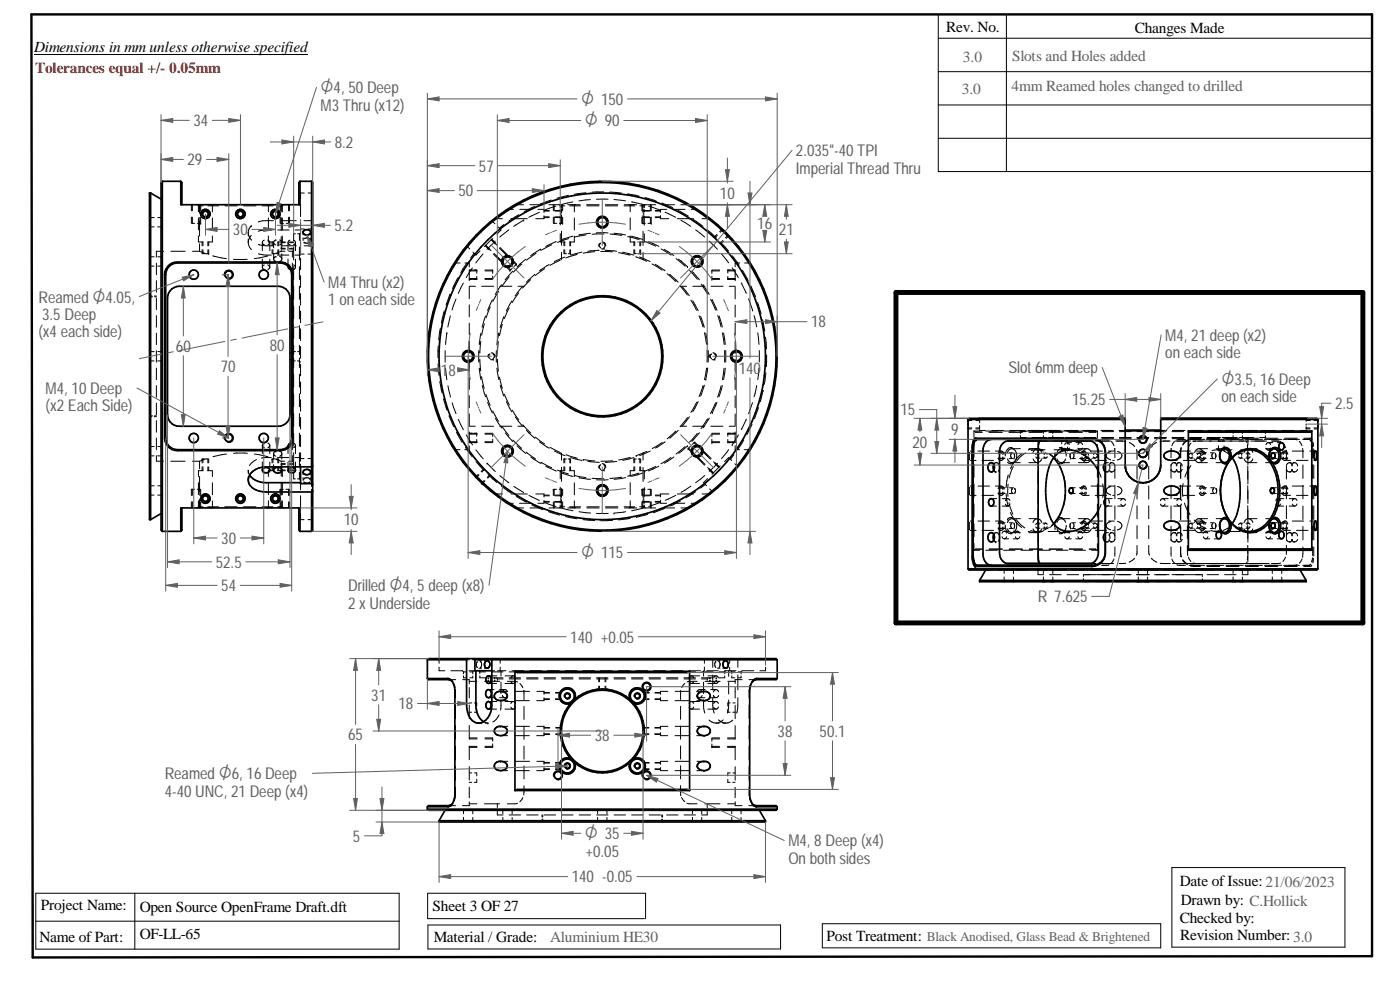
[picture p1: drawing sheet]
<svg xmlns="http://www.w3.org/2000/svg" width="420mm" height="297mm" viewBox="0 0 420 297" stroke-linecap="round" stroke-linejoin="round" font-family="sans-serif">
<defs><g id="words">
<g font-size="5.4" fill="#606060">
<text x="96.2" y="28">O4, 50 Deep</text>
<text x="174.4" y="31.4">O 150</text>
<text x="175.5" y="37.9">O 90</text>
<text x="366.6" y="115.4">O3.5, 16 Deep</text>
<text x="174.4" y="167.6">O 115</text>
<text x="175.5" y="251.8">O 35</text>
</g>
<g font-size="4.9" fill="#606060">
<text x="96.2" y="33.2">M3 Thru (x12)</text>
<text x="58" y="37.9">34</text>
<text x="100.5" y="44.4">8.2</text>
<text x="238.9" y="46.9">2.035&quot;-40 TPI</text>
<text x="56.2" y="49.6">29</text>
<text x="143.8" y="51.5">57</text>
<text x="238.9" y="52.1">Imperial Thread Thru</text>
<text x="137.6" y="58.9">50</text>
<text x="216.1" y="59.6">10</text>
<text x="69.9" y="70.6">30</text>
<text x="100.4" y="69.3">5.2</text>
<text x="227.3" y="68.7">16</text>
<text x="233.8" y="70.5">21</text>
<text x="98.5" y="86.4">M4 Thru (x2)</text>
<text x="11.5" y="90.8">ReamedO4.05,</text>
<text x="98.5" y="91.6">1 on each side</text>
<text x="11.5" y="101.3">(x4 each side)</text>
<text x="12.6" y="96">3.5 Deep</text>
<text x="243.4" y="98.3">18</text>
<text x="52.8" y="105.5">60</text>
<text x="81" y="105.2">80</text>
<text x="349.7" y="102.2">M4, 21 deep (x2)</text>
<text x="349.7" y="107.5">on each side</text>
<text x="66.2" y="111.7">70</text>
<text x="132.3" y="112.7">18</text>
<text x="221.7" y="112.1">140</text>
<text x="302.7" y="112">Slot 6mm deep</text>
<text x="13.7" y="118.2">M4, 10 Deep</text>
<text x="13.7" y="123.4">(x2 Each Side)</text>
<text x="270.2" y="124.6">15</text>
<text x="321.8" y="121.6">15.25</text>
<text x="366.6" y="120.7">on each side</text>
<text x="400.7" y="122.8">2.5</text>
<text x="285.4" y="130.4">9</text>
<text x="273.8" y="134.3">20</text>
<text x="103.2" y="157.6">10</text>
<text x="66.4" y="163.2">30</text>
<text x="64.8" y="170.3">52.5</text>
<text x="66.4" y="177.4">54</text>
<text x="104.5" y="177.3">DrilledO4, 5 deep (x8)</text>
<text x="104.5" y="182.6">2 x Underside</text>
<text x="311.4" y="180.7">R 7.625</text>
<text x="171.1" y="192.8">140 +0.05</text>
<text x="111.4" y="210.2">31</text>
<text x="119.6" y="212.8">18</text>
<text x="233.4" y="221.1">38</text>
<text x="245.9" y="221.1">50.1</text>
<text x="104.5" y="222.1">65</text>
<text x="178.5" y="222.3">38</text>
<text x="49.4" y="233.8">ReamedO6, 16 Deep</text>
<text x="49.4" y="239">4-40 UNC, 21 Deep (x4)</text>
<text x="105.9" y="252.6">5</text>
<text x="175.7" y="257">+0.05</text>
<text x="236.6" y="253.9">M4, 8 Deep (x4)</text>
<text x="236.6" y="259.2">On both sides</text>
<text x="171.6" y="264.8">140 -0.05</text>
</g>
<g font-size="4.6">
<text x="284" y="9.6">Rev. No.</text>
<text x="340.6" y="9.9">Changes Made</text>
<text x="10.2" y="15.7">Dimensions in mm unless otherwise specified</text>
<text x="354.1" y="265.7">Date of Issue:21/06/2023</text>
<text x="12.3" y="273.1">Project Name:</text>
<text x="41.9" y="273.7">Open Source OpenFrame Draft.dft</text>
<text x="129.8" y="273.4">Sheet 3 OF 27</text>
<text x="354.4" y="271.4">Drawn by: C.Hollick</text>
<text x="41.9" y="281.9">OF-LL-65</text>
<text x="354.1" y="276.9">Checked by:</text>
<text x="11.9" y="282.7">Name of Part:</text>
<text x="130.2" y="282.6">Material / Grade:</text>
<text x="248" y="282.2">Post Treatment:</text>
<text x="354.2" y="282.2">Revision Number:3.0</text>
</g>
<text font-size="4.6" fill="#f00" x="10.5" y="21.9">Tolerances equal +/- 0.05mm</text>
<g font-size="4.6" fill="#606060">
<text x="289" y="18.6">3.0</text>
<text x="303.7" y="18.2">Slots and Holes added</text>
<text x="288.7" y="28.2">3.0</text>
<text x="303.6" y="27.3">4mm Reamed holes changed to drilled</text>
<text x="165.1" y="282.6">Aluminium HE30</text>
</g>
<text font-size="4" fill="#606060" x="278.2" y="282.3">Black Anodised, Glass Bead &amp; Brightened</text>
</g></defs>
<path d="M9.4 4.3h402.4v282.6l-402 .4z" fill="none" stroke="#000" stroke-width=".72"/>
<g fill="none" stroke="#000" stroke-width=".3">
<path d="M10.2 16.4h82.2M281.6 11.5h130.2M281.6 4.3v47.2h130.2M302 4.3v47.2M281.6 21.5h130.2M281.6 31.5h130.2M91.3 57.9h-1.1v1.8M93.6 57.8l-1.2 .1M93.8 57.6v.1M170.6 58.6l-3.4 .9M175.8 57.8l-3.4 .5M177.2 59.9l-3.5 .4"/>
<path d="M179 59.8h3.5M181.2 57.6l-3.5 .1M183 57.6l3.5 .3M184.3 59.9l3.4 .4M188.3 58.2l3.5 .6M193.6 59.3l3.3 1M281.6 41.5h130.2M44.9 76.7v.1M44.9 64.9v.1M44.9 68.3v.1M45.1 65.2l1.2 .1M45.1 77h1.2"/>
<path d="M46.2 68.1l-1.1 .1M46.2 79.8l-1.1 .2M46.9 79v3.4M47.3 68.1h1M47.3 79.8h1M47.4 65.3h.9M47.4 77h.9M49.1 75.4h-2.2v1.8M51.3 75.4h4.3M57.4 65.2v1.8M57.4 61.4v1.8M57.6 67h.9"/>
<path d="M57.7 61.4v1.8M57.7 65.2v1.8M57.8 75.4h2.1M59.2 61.4l.1 .1M59.4 61.6l.2 .2M59.6 70.8v1.8h1.3v1.1M59.6 61.8v1.7M59.6 65.4v3.6M59.6 61.4v.1M59.6 61.8h1.3M59.8 61.6l.1 2.4M59.9 66.3v4.5"/>
<path d="M59.9 73.2v2.2M59.9 75.4l1.9 .8M60 61.4v1.9M60 65.2v1.8M60.1 67h-.8M60.2 67h.1M60.2 61.4v1.8M60.2 65.2v1.8M60.2 64.2h.1M60.3 64.1h.1M60.7 74.9v1.2M60.7 72.6v1.1"/>
<path d="M60.7 64.5a1.05 1.05 0 0 1 .9-1.3 1.05 1.05 0 0 1 1.1 1.2 1.05 1.05 0 0 1-1.3 .8M60.8 76.1h.6M60.9 74.9v1.2M61.4 65.6h.1M61.6 62.8h.1M61.7 62.8h.1M61.7 65.6h.1M62.4 75v1.1M62.4 61.8h3.2M62.5 76.1h-.6M62.6 76.1h.1M62.6 72.6v1.1"/>
<path d="M62.6 74.9v1.2M62.6 61.4h.2M63.4 61.5h-.3M63.7 61.4h.2M63.7 70.8v1.8h-1.3v1.2M63.7 65.4v3.6M63.8 61.7l-.1 1.9M63.9 76.8l4 .8M64.1 61.4l-.1 .1M67.5 61.8h3.7M70.8 64.1h.1M70.8 64.2h.1"/>
<path d="M71.2 64.5a1.05 1.05 0 0 1 .9-1.3 1.05 1.05 0 0 1 1.1 1.2 1.05 1.05 0 0 1-1.3 .8M71.9 65.6h.1M72.2 65.6h.1M73.1 61.8h3.7M74.2 77.8h-4.1M74.5 69.8v.9M74.5 71.8v1M74.5 69.8l.2 1.1 .8 1.2M74.5 72.8a3.1 3.1 0 0 0 1 2.1M75.4 67.7h.1M75.4 67.7l-.7 1-.2 1.1M75.4 70.7l-.6 .8-.3 1.3"/>
<path d="M77.5 73.3a9.9 9.9 0 0 0 4.6 .4M77.5 76.2l1.4 .3h2.5M78.7 72.8v2.4M78.7 77.7v2.5M78.7 72.8l.3 .5 .4 .1M79.3 72.1l-.6 .7M79.3 79.5l-.6 .7M80.2 61.4l.1 .1M80.3 72.1l.6 .3 .1 .4M80.3 79.5l.7 .7M80.4 76.8l-4.1 .8M80.4 61.6l.1 1.9"/>
<path d="M80.4 61.4h.2M80.5 70.8v1.8h1.4v1.1M80.5 65.4v3.6M81 72.8v2.4M81 77.8v2.4M81 72.8l-.6 .6M81.2 61.5h-.4M81.3 64.1h.1M81.3 64.2h.1M81.4 61.4h.2M81.6 69h-2.7l-1.4 .4M81.6 64.5a1.05 1.05 0 0 1 1-1.3 1.05 1.05 0 0 1 1.1 1.2 1.05 1.05 0 0 1-1.3 .8"/>
<path d="M81.6 74.9v1.2M81.6 72.6v1.1M81.8 76.1h.6M81.9 74.9v1.2M81.9 61.8h-3.2M82.1 66.2a9.7 9.7 0 0 0-4.6 .4M82.1 72.8v1.6M82.1 76.1v1.6M82.1 77.7l.7 .8M82.1 72.8l.7 .7M82.4 65.6h.1M82.7 65.6h.1"/>
<path d="M82.8 76.9l-.6 .5-.1 .3M82.8 72l-.6 .4-.1 .4M82.8 76.9h.1M82.8 72h.1M83.3 76.5h3.4M83.3 69h3.5M83.4 75v1.1M83.4 61.8h1.3M83.5 76.1h-.5M83.6 76.1h.1M83.6 72.6v1.1M83.6 74.9v1.2"/>
<path d="M83.9 77l.7 .6M83.9 72l.7 .6v1.8M84.1 65.2v1.8M84.1 61.4v1.8M84.2 67h.9M84.3 61.4v1.8M84.3 65.2v1.8M84.4 65.5v3.6M84.4 71v2.4M84.4 75.1v.3M84.4 72.8h1.2M84.4 74.7h1.2"/>
<path d="M84.4 75.4h1.1M84.4 74.5h1.2M84.4 75.4l-1.9 .8M84.4 74v.8M84.4 66.2h4.5M84.4 73.7h4.5M84.5 61.7l-.1 1.9M84.6 76.1v1.8l-.7 .5M84.6 72.9l-.7 .6M84.7 61.8v1.8M84.7 65.4v3.6M84.7 70.8v1.8"/>
<path d="M84.7 61.4l-.1 .1M84.8 61.7l-.1 .1M85.1 61.4l-.1 .1M85.6 72.6h-2.2v1.2M86.4 72.8v2.4M86.4 77.7v2.5M86.4 72.8l.3 .5 .4 .1M86.6 61.4v1.9M86.6 65.2v1.8M86.7 67h-.8M86.7 75.4h1M86.9 67h.1"/>
<path d="M86.9 61.4v1.8M86.9 65.2v1.8M86.9 74.5h1.2M86.9 72.8h1.2M86.9 72.6h1.2M86.9 74.7h1.2M87 72.1l-.6 .7M87 79.5l-.6 .7M87.7 75.4v1.8M87.7 79v3.4M87.9 75.3l-.2 .1M88 72.1l.6 .3 .1 .4"/>
<path d="M88 79.5l.7 .7M88.1 75.1h-.1M88.1 74.1v3.9M88.5 76.5h1.7M88.6 69h1.6M88.7 72.8v2.4M88.7 77.8v2.4M88.7 70.1h-.6v2M88.7 72.8l-.6 .6M89.3 70.1h.6M89.9 70.1v2M89.9 74.1v3.9"/>
<path d="M90 70.1h-.1M90.2 69.8l-.1 .1M90.2 61.5v3.5M90.2 66.8v3.5M90.2 72.1v3.5M90.2 77.4v3.5M90.2 76.2h1.1M90.2 68.7h1.1M91 69.7v.8M91 71.3v.9M91.2 66.2l2.4 .1M91.3 72.7h.1"/>
<path d="M91.3 73.7l2.3 .1M93 71.7h.1M93 72.7l-.8 .3-.9-.3M93 71.7l-1-.3-.8 .3M93 72.6h.1M93.2 69.7v.8M93.2 71.4v.8M93.6 76.2h-1.2M93.6 68.6l-1.2 .1M93.7 66.4l.1 .1M93.8 74h.1M93.8 68.5h.1"/>
<path d="M93.8 76l-.1 .1M136.5 78.6l.1 .1M136.7 78.9h.1M136.7 78.9l-.7 1.2M136.7 78.9h1.4M139.5 78.9h1.3v1.2M140 73.7l1 1M140.2 78.9l-1.9 2.9M142.3 76l-1 1.4M144 75.3l-1.2 1.2-.9-.9M145 76.2l-2.2 2.7M145.6 73.7l1.2 1.3"/>
<path d="M145.7 73.6l1.7 1.6M145.8 73.6l1.2 1.2M147.4 72l1.2 1.2M147.5 71.9l1.6 1.6M147.6 71.8l1.2 1.2M147.6 66.2l.9 .9M147.8 71.5l-2.4 2.5M148.1 76.2l2.4 2.5M148.3 76l2.4 2.5M148.4 65.6h2.4M148.6 72.3l-2.4 2.5M149 76.9l1.7 1.7 .5-.6"/>
<path d="M149.5 68.1l.9 .9-1.3 1.2M149.9 74.5l2.4 2.4M150.1 74.3l2.4 2.4M150.8 75.2l1.6 1.6-.6 .6M151.2 67.4l-1.4 1.1M151.8 79.9l1.2 1.3M152 79.8l1.2 1.2M152.3 62.8h1.8M152.7 69l-2.7 2.2M153.3 65.6h4.9M153.6 78.2l1.2 1.2M153.8 77.9l1.2 1.3"/>
<path d="M154.5 61.4h.3M154.8 79.4h.1M154.8 79.4l-.5 .5M155 79.2h.1M155 61.4h2.1M155.7 64.4l-3 1.9M156 62.8h3.6M156.6 79.2l-2.6 2.5M157.2 66h.1M157.2 66l-3 1.9M157.8 77.8l-2.6 2.3M159 61.4h3.8"/>
<path d="M160.4 61.9l-3.1 1.6M160.9 76l-2.9 2.1M161.4 62.8h1.9v1M161.9 63.7l-3.2 1.5M162.2 74.8h.1M162.2 74.8l-3 1.9M163.3 65.3h1.5M163.3 63.2h1.5M163.3 63.3h1.6M163.3 65.1h1.5M163.3 64.7v.9h-2.5M164.7 61.4h3.7"/>
<path d="M164.8 79.4l-2.9 1.8M165.4 60l-3.3 1.2M165.6 73.4l-3.1 1.7M166.1 65.2v1.8M166.1 61.4v1.8M166.2 67h.9M166.3 61.4v1.8M166.3 65.2v1.8M166.5 65.3h1.7M166.5 63.2h1.7M166.5 65.1h1.7M166.6 63.3h1.7"/>
<path d="M166.8 61.8l-3.3 1.2M166.9 72.5l-3.1 1.5M167.8 61.4l.1 .1M168.1 61.6v.2M168.1 70.1v2.5h1.4M168.1 62.8l.1 .8M168.1 61.8v.4M168.1 78.1l-3.1 1.5M168.1 61.8h1.4M168.1 61.4l.1 .1M168.2 64.8l-.1 2.7M168.3 63.9v.6"/>
<path d="M168.4 65.3h.1M168.4 63.2h.1M168.4 65.1h.1M168.4 61.6l.1 .6M168.4 63.3h.1M168.5 62.8v1.1M168.5 69.3v4.3M168.5 75.7v2.2M168.5 64.5v2.6M168.6 61.4v1.9M168.6 65.2v1.8M168.7 67h-.8"/>
<path d="M168.9 67h.1M168.9 61.4v1.8M168.9 65.2v1.8M169.2 74.9v1.2M169.2 72.6v1.1M169.4 76.1h.6M169.5 72.6v1.1M169.5 74.9v1.2M169.5 77.1l-3.1 1.4M170.4 61.4h3.7M170.6 71.6l-3.3 1.1M171 61.8h3.2"/>
<path d="M171 75v1.1M171.1 76.1h-.6M171.2 76.1h.1M171.2 72.6v1.1M171.2 74.9v1.2M171.9 70.9l-3.3 1M171.9 60.6l-3.3 .7M172 61.5h-.3M172.4 70.8v1.8h-1.4v1.2M172.4 65.4v3.6M172.5 61.7l-.1 1.9M172.7 61.4l-.1 .1"/>
<path d="M173.2 76.3l-3.4 1.1M174.6 75.6l-3.3 .9M175.9 70.5l-3.5 .6M176.1 61.4h3.7M176.1 61.8h3.7M177.2 70l-3.5 .5M178.5 75.5l-3.5 .4M179 69.8l3.5 .1M179.8 75.1l-3.4 .3M179.9 73.1l-.2 .8M179.9 73.1h.1M180.3 72.9l-.1 .1a.87 .87 0 0 0 .1 1.4"/>
<path d="M180.3 75.4l3.5 .2M180.7 72.6a.93 .93 0 0 1 1.1 1.1M181.2 72.9a.85 .85 0 0 1 0 1.5M181.3 70.2l-3.6 .1M181.3 74.5l-.8 .2M181.3 74.5h.1M181.6 75.1l3.5 .3M181.7 61.4h3.7M181.7 61.8h3.7M183.1 70.2l3.5 .5M184.3 70l3.4 .5M185.6 75.8l3.5 .7"/>
<path d="M186.8 75.6l3.4 .9M187.4 61.4h3.7M188.4 71l3.4 .9M188.8 61.4l.1 .1M189 61.6l.1 1.9M189.1 70.8v1.8h1.4v1.1M189.1 65.4v3.6M189.5 70.9l3.4 .9M189.5 60.6l3.4 .7M189.8 61.5h-.4M190.2 74.9v1.2M190.2 72.6v1.1"/>
<path d="M190.4 76.1h.6M190.5 74.9v1.2M190.5 61.8h-3.2M190.8 77l3.3 1.4M191.9 77.1l3.2 1.4M192 75v1.1M192 61.8h1.4M192.1 76.1h-.6M192.3 76.1h.1M192.3 72.6v1.1M192.3 74.9v1.2M192.6 65.2v1.8"/>
<path d="M192.6 61.4v1.8M192.8 67h.9M192.9 61.4v1.8M192.9 65.2v1.8M193 65.3h.1M193 63.2h.1M193 63.3h.1M193 62.9v1M193 69.4v4.2M193 75.8v2.1M193 65.1h.1M193 64.6v2.6"/>
<path d="M193 61.4h3.8M193.1 61.7l-.1 .6M193.2 63.9v.6M193.2 65.1h1.7M193.3 65.3h1.7M193.3 63.2h1.7M193.3 63.3h1.7M193.3 64.8l.1 2.8M193.4 70.1v2.5h-1.4v1.2M193.4 61.8v.5M193.4 62.9v.5M193.4 63.3l-.1 .3"/>
<path d="M193.4 61.4l-.2 .1M193.5 61.7l-.1 .1M193.5 72.5l3.3 1.4M193.7 61.4l-.1 .1M194.6 72.5l3.1 1.4M194.6 61.8l3.4 1.2M195.2 61.4v1.9M195.2 65.2v1.8M195.3 67h-.8M195.4 67h.1M195.4 61.4v1.8M195.4 65.2v1.8"/>
<path d="M195.7 79.2l3 1.9M196.6 65.1h1.6M196.7 65.3h1.5M196.7 63.2h1.5M196.7 63.3h1.5M196.7 79.3l2.9 1.9M198 63h.1M198.2 64.7v.9h2.5M198.4 74.7l3 1.8M198.7 60.9l3.2 1.4M198.7 61.4h3.7M199.3 74.8l2.9 1.9"/>
<path d="M199.6 63.7l3.2 1.5M200.1 62.8h-1.9v.9M202 62.8h3.6M202.9 77.6l2.7 2.3M203.2 65.6h4.9M203.5 63.1l3.1 1.8M203.7 77.8l2.6 2.2M204.3 61.4h2.1M204.3 66.1l3 1.8M206.7 61.4h.3M207.5 62.8h1.7M208.1 65.9l2.9 2"/>
<path d="M208.8 69l2.7 2.1M210.7 65.6h2.5M212.4 69l2.6 2.4M212.8 72.3l2.5 2.5M215.1 70.4l-.8 .8M215.3 70.6l-.8 .8M216.3 72.7l2.3 2.6M216.5 76.2l2.2 2.7M216.8 68.7l-.8 .8M216.9 72.2l-.8 .8M216.9 68.9l-.7 .8M217.1 72.3l-.8 .9"/>
<path d="M218.6 70.5l-.8 .8M218.8 70.7l-.8 .8M219.8 76.8l2 2.8M222 78.9h-1.4v1.2M223.5 78.9h1.3M224.8 78.9l.7 1.2M224.9 78.8l-.1 .1M225 78.6l-.1 .1M44.9 88.7l.7 .1M44.9 80.1v.1M45.1 89l.7 .1M46.3 88.8h.6"/>
<path d="M46.4 89.1h.5M46.9 84.2v3.5M46.9 89.5v3.4M46.9 94.7v3.5M46.9 99.9v3.5M67.3 82.8a1.4 1.4 0 0 1 1.3-1.8 1.4 1.4 0 0 1 1.5 1.6 1.4 1.4 0 0 1-1.8 1.2M78.7 80.2l.7 .7M81 80.2l-.6 .7M86.4 80.2l.7 .7M87.7 84.2v3.5M87.7 89.5v3.4M87.7 94.7v3.5"/>
<path d="M87.7 99.9v3.5M88.1 80v3.9M88.1 85.9v3.9M88.1 91.8v3.9M88.1 97.7v3.9M88.7 80.2l-.6 .7M89.9 80v3.9M89.9 85.9v3.9M89.9 91.8v3.9M89.9 97.7v3.9M90.2 82.7v3.5M90.2 88.1v3.5"/>
<path d="M90.2 93.3v3.6M90.2 98.7v3.5M132.2 98.5l-.6 3.5M132.5 96.6h.1M133.3 93.3l-.8 3.3M134.1 99.9h.1M134.1 99.9l-.4 3.5M134.4 82.3h.1M135.1 88.2l-1.2 3.3M135.2 94.7l-.8 3.4M135.4 81.3l-.7 1.1M136.9 89.7l-1.2 3.3"/>
<path d="M137.4 83.4l-1.6 3.2M139.1 84.9l-1.6 3.2M140.8 83.8h2.4M140.8 81h2.4M140.8 83.6h2.4M140.8 85.9h1.9M140.8 86v3.6M140.8 91.5v3.6M140.8 96.9v3.6M141.8 80.4l-1.9 2.9M143.1 81v1M143.1 82.9v.9"/>
<path d="M143.2 81.3h-2.4v2.9M144.3 99.9l-.5 3.5M144.6 85.9h3.6M145.4 97.2l-.8 3.4M145.5 83.8h2.4M145.5 81h2.4M145.5 83.6h2.4M145.6 81.3h2.3M145.7 94.8l-1 3.4M147.1 92.1l-1.2 3.3M147.8 90l-1.5 3.1M147.9 81h.1"/>
<path d="M147.9 81.2v.8M147.9 82.8v.9M149.6 87.4l-1.7 3M149.7 100l-.6 3.4M149.7 100h.1M150 85.9h3.6M150.5 85.4l-1.9 2.9M150.8 97.3l-.9 3.4M151.2 95l-1.1 3.3M152.8 92.4l-1.4 3.2M152.8 83l-2.1 2.9M153 81.2h.1"/>
<path d="M153.2 81h.1M153.6 90.3l-1.6 3M153.7 80.5l-.5 .5M153.9 81.4l-2.3 2.6M155.5 85.9h1.8M155.7 87.8l-2 3M156.7 86l-2.1 2.8M159.2 83.9l-2.4 2.5M160.5 82.3l-2.6 2.4M163.5 80.6l-2.9 2.1M200.2 82.1l2.7 2.4M201 82.3l2.5 2.4"/>
<path d="M204.1 85.8l.1 .1M204.2 85.9l2.1 2.6M204.2 85.9h1.9M204.8 86l2.1 2.7M206.3 80h.1M207 81.2l2.3 2.6M207.3 90l1.7 3.1M207.6 81.3l2.3 2.6M207.9 90.3l1.6 3M207.9 85.9h3.6M209.8 94.7l1.2 3.4M210.3 94.9l1.1 3.3"/>
<path d="M210.4 85.3l2 2.9M211 85.4l1.8 2.9M211.4 99.8l.6 3.5M211.8 99.9l.6 3.5M213.3 89.8l1.4 3.2M213.4 85.9h3.6M213.6 81h2.4M213.6 83.8h2.4M213.6 83.8h.1M213.6 81.2v.8M213.6 81.3h2.4M213.6 83.6h2.3"/>
<path d="M213.6 82.8v.9M213.7 89.9l1.5 3.2M215.4 94.7l1 3.4M215.8 94.8l1 3.3M216.8 99.9l.5 3.5M217.2 99.9l.5 3.4M218.3 83.6h2.3M218.3 81.3l2.3-.1v3M218.4 81v1M218.4 82.9v.9M218.9 85.9h1.7M219.7 80.3l1.9 3"/>
<path d="M220.6 81h-2.3M220.6 83.8h-2.3M220.6 86.1v3.6M220.6 91.5v3.6M220.6 97v3.5M222.5 84.9l1.5 3.1M222.8 81.1l1.7 3.1M224.7 89.7l1.1 3.3M225.4 85.8l1.4 3.3M225.8 93h.1M226.1 81.2l.7 1.2 .1-.1M226.3 94.7l.8 3.4"/>
<path d="M227.1 82.3h-.1M227.4 90.8l1 3.3M227.4 99.9l.4 3.4M228.8 95.9l.7 3.5M44.9 105.2v.1M44.9 108.6v.1M45.1 105.4l1.2 .1M46.2 108.3l-1.1 .1M46.9 105.2v3.5M46.9 110.4v3.5M46.9 115.7v3.5M47.3 108.3h1"/>
<path d="M47.4 105.5h.9M87 105.9h.4M87 107.9h.4M87 106h.4M87 107.8h.3M87.7 107.8h.4M87.7 105.2v3.5M87.7 110.4v3.5M87.7 115.7v3.5M87.8 105.9h.3M87.8 107.9h.3M87.8 106h.3"/>
<path d="M88.1 103.6v2.8M88.1 107.4v2.9M88.1 112.3v3.9M88.1 118.2v3.8M88.1 105.5h.6M88.1 108.3h.5M89.3 108.3l.6 .1M89.9 107.4v2.9M89.9 103.6v2.8M89.9 112.3v3.9M89.9 118.2v3.8M90 105.4l-.7 .1"/>
<path d="M90.1 108.5l.1 .2M90.2 105.2h-.1M90.2 104v3.5M90.2 109.3v3.5M90.2 114.6v3.5M90.2 119.9v3.5M131.5 109.1l.3 3.5M131.5 103.8l-.1 3.5M132 114.5l.7 3.4M133.1 119.7l1 3.4M133.6 105.2v3.5M133.7 110.5l.4 3.5"/>
<path d="M134.4 115.7l.8 3.4M140.8 102.4v3.6M140.8 107.8v3.6M140.8 113.2v3.6M140.8 118.7v3.6M143.7 105.2v3.5M143.8 110.5l.5 3.4M144 107.8l.3 3.5M144.3 102.4l-.3 3.5M144.5 113.1h.1M144.5 113.1l.8 3.4M144.7 115.7l1 3.3"/>
<path d="M145.8 118.3l1.3 3.3M146.6 106.3l-.1 .9M147.1 106.2a.8 .8 0 0 0-.5 .7 .8 .8 0 0 0 .5 .8M147.4 105.9a1.04 1.04 0 0 1 1.1 1.1M147.9 106.2l.1 .1a.8 .8 0 0 1-.1 1.3M148 107.8h.1M148 107.8l-.8 .1M149 105.2v3.5M149.1 110.4l.6 3.5M149.3 107.8l.3 3.5M149.6 102.5l-.3 3.5M149.9 113.2l.9 3.3"/>
<path d="M150.1 115.6l1.1 3.3M151.4 118.3l1.5 3.2M163.3 111.6a18.1 18.1 0 0 1 15.9-22.7 18.1 18.1 0 0 1 19.6 19.6 18.1 18.1 0 0 1-22.7 15.9M211 115.7l-1.2 3.3M211.4 115.6l-1.1 3.2M211.8 113.8h.1M212 110.4l-.6 3.5M212.2 105.1v3.6M212.4 110.4l-.6 3.4M212.5 105.2v3.4M213.1 106.3l-.1 .9M213.6 106.2a.82 .82 0 0 0 0 1.5"/>
<path d="M213.9 105.9a1.04 1.04 0 0 1 1.1 1.1M214.4 106.2a.81 .81 0 0 1 .5 .7 .81 .81 0 0 1-.5 .7M214.5 107.8l-.8 .1M214.5 107.8h.1M216.4 115.8l-1 3.4M216.8 115.7l-1 3.3M217.3 110.5l-.5 3.5M217.5 105.2v3.5M217.7 110.4l-.5 3.5M217.8 105.2v3.4M220.6 102.4v3.6M220.6 107.9v3.6"/>
<path d="M220.6 113.3v3.6M220.6 118.7v3.6M227.1 115.7l-.8 3.4M227.8 110.4l-.4 3.5M227.9 105.2v3.4M229 117.1h.1M229 117.1l-.8 3.4M229.7 101.2l.3 3.5M229.9 111.8l-.5 3.5M230.1 106.5l-.1 3.5M44.9 133.6v.1M44.9 137v.1"/>
<path d="M45.1 133.9l1.2 .1M45.6 125l-.7 .1M45.8 124.8l-.7 .1M46.2 136.8l-1.1 .1M46.3 125h.6M46.4 124.8h.5M46.9 136.7v1.7h2.2M46.9 120.9v3.5M46.9 126.2v3.5M46.9 131.4v3.5M47.3 136.8h1M47.4 134h.9"/>
<path d="M51.3 138.4h4.2M57.7 138.4h2.2M59.9 138.4v2.2M60.7 137.7h.1M60.7 137.7v1.2M60.8 137.7h.6M60.9 137.7v1.2M61.8 137.7l-1.9 .7M62.4 137.7v1.2M62.5 137.7h-.6M62.6 137.7v1.2M67.3 131.8a1.4 1.4 0 0 1 1.2-1.8 1.4 1.4 0 0 1 1.5 1.5 1.4 1.4 0 0 1-1.7 1.3"/>
<path d="M68 136.2l-4.1 .8M74.2 136h-4.1M76.4 136.2l4 .8M77 137.9l-1.3 .8-.8 1M78.7 133.6v2.5M78.7 138.6v2.5M78.7 133.6l.7 .8M79.3 132.9l-.6 .7M80.3 132.9l.7 .7M81 133.6v2.5M81 138.6v2.5M81 133.6l-.6 .7"/>
<path d="M81.4 137.3l-3 .2M81.6 137.7h.1M81.6 137.7v1.2M81.8 137.7h.6M81.9 137.7v1.2M82.1 136.1v1.6M82.1 139.4v1.7M82.1 136.1l.1 .3 .6 .5M82.5 137.7l1.9 .7M82.8 135.3l-.7 .8M82.8 135.3h.1M83.3 137.3h3.4"/>
<path d="M83.4 137.7v1.2M83.5 137.7h-.6M83.6 137.7v1.2M83.9 135.3l.7 .6v1.9M84.4 139.3h1.2M84.4 138.4h1.1M84.4 138.4v.3M84.6 139.4v1.7M84.6 136.3l-.7 .6M85.6 139.1h-1.2v.8M86.4 133.6v2.5M86.4 138.6v2.5"/>
<path d="M86.4 133.6l.7 .8M86.6 138.4h1.1M86.9 139.3h1.2M86.9 139.1h1.2M87 132.9l-.6 .7M87.7 138.4l.1 .1M87.7 120.9v3.5M87.7 126.2v3.5M87.7 131.4v3.5M87.7 136.7v1.7M88 138.6l.1 .2M88 132.9l.7 .7"/>
<path d="M88.1 124.1v3.8M88.1 130v3.9M88.1 135.8v3.9M88.5 137.3h1.7M88.7 133.6v2.5M88.7 138.6v2.5M88.7 133.6l-.6 .7M89.9 124.1v3.8M89.9 130v3.9M89.9 135.8v3.9M90.2 125.2v3.5M90.2 130.6v3.4"/>
<path d="M90.2 135.8v2.6M90.2 139.3v.8M90.2 137.6h1.1M92.4 137.6h1.2M93.7 137.8h.1M134.5 131.5l-.1 .1M134.6 131.4l.8 1.2M134.7 124.8l1.4 3.2M135.7 120.9l1.2 3.2M136 133.8l.7 1.1M136.6 135.1l-.1 .1M136.7 134.9h1.3"/>
<path d="M136.7 134.9l-.1 .1M137 129.6l1.7 3.1M137.5 125.8l1.6 3.1M139.7 134.2l2 2.9M139.9 130.5l1.9 3M140.8 132.8h2.4M140.8 130h2.4M140.8 130.3h2.4M140.8 127.9h1.9M140.8 133.8v1.1h-1.3M140.8 124.2v3.5M140.8 129.6v3l2.4-.1"/>
<path d="M142.8 135l2.2 2.7M142.9 138.5l2.3 2.6M143.1 130v.9M143.1 131.9v.9M144.5 127.9h3.6M145.5 132.8h2.4M145.5 130h2.4M145.5 132.5h2.4M145.6 130.3h2.3M146.2 139h.1M146.2 139l2.5 2.5M146.3 120.7l1.5 3.2"/>
<path d="M147.9 130h.1M147.9 130.2v.8M147.9 131.8v.8M147.9 123.3l1.7 3.1M148.7 125.5l1.9 2.9M150 127.9h3.6M150.6 127.9l2.1 2.8M151.6 129.9l2.3 2.6M152 120.5l1.6 3.1M153.7 123.1l2 2.9M154 132l2.5 2.5M154.6 125.1l2.1 2.7"/>
<path d="M155.2 133.8l2.6 2.3M155.4 127.9h1.9M156.9 127.4l2.4 2.6M157.9 135.7l2.9 2.1M158 129.1l2.5 2.4M159.3 137.1l2.9 1.9M160.6 131.1l2.9 2.1M161.9 132.6l2.9 1.9M162.4 138.7l3.2 1.6M162.4 138.7h.1M163.8 139.9l3.2 1.5M165 134.2l3.2 1.6"/>
<path d="M166.4 135.3l3.2 1.4M168.5 135.9v2.1M169.2 137.7h.1M169.2 137.7v1.2M169.4 137.7h.6M169.5 137.7v1.2M169.9 136.4l3.4 1.1M171 137.7v1.2M171.1 137.7h-.6M171.2 137.7v1.2M171.3 137.3l3.4 .9M175 137.9h.1"/>
<path d="M175 137.9l3.5 .4M176.4 138.4l3.5 .3M179.9 139.6l-.2 .8M179.9 139.6h.1M180.3 139.4l-.1 .1a.87 .87 0 0 0 .1 1.4M180.7 139.1a.93 .93 0 0 1 1.1 1.2M181.2 139.4a.85 .85 0 0 1 0 1.5M183.9 138.3l-3.6 .1M185.1 138.4l-3.4 .3M189.1 137.2l-3.4 .8M190.2 137.7h.1M190.2 137.7v1.2"/>
<path d="M190.2 137.3l-3.3 .8M190.4 137.7h.6M190.5 137.7v1.2M190.9 136.7h.1M192 137.7v1.2M192.1 137.7h-.6M192.3 137.7v1.2M193 135.9v2.1M194.1 135.4l-3.2 1.3M195.1 135.3l-3.1 1.4M196.8 140l-3.3 1.4M197.7 139.9l-3.1 1.4"/>
<path d="M198.7 132.8l-3 1.8M199.6 132.5l-2.9 2M201.4 137.3l-3 1.8M202.3 137.1l-3 1.9M202.8 129.3l-2.6 2.4M203.6 129.1l-2.6 2.3M204.2 127.9l-.1 .1M204.2 127.9h1.8M205.6 134l-2.7 2.2M206.3 125.3l-2.1 2.6M206.3 133.8l-2.6 2.2M206.4 133.8h.1"/>
<path d="M206.5 134.6l1.2 1.2M206.5 134.6h.1M206.6 134.5h.1M206.9 125.1l-2.1 2.7M207.2 133.9l-.5 .6 1.2 1.1M207.9 127.9h3.6M208.3 132.8l1.2 1.3M208.4 132.8l-.6 .6M208.5 132.6l1.2 1.3M208.5 132.6h.1M209 137.1l2.4 2.5M209.1 120.7l-1.8 3"/>
<path d="M209.2 136.9l2.4 2.5M209.3 130l-2.4 2.7M209.5 120.5l-1.6 3M209.7 136.4l-.6 .6 1.6 1.6M209.9 129.8l-2.3 2.7M210.3 135.8l.5-.5 1.7 1.6M210.8 135.3l2.4 2.5M211 135.2l2.4 2.4M212.3 125.7l-1.9 2.9M212.9 125.4l-1.9 3M213.3 127.9h3.6M213.6 130h2.4"/>
<path d="M213.6 132.8h2.4M213.6 132.8h.1M213.6 130.2v.8M213.6 130.3h2.4M213.6 132.5h2.3M213.6 131.8v.8M213.8 123.8h.1M214.2 138.6l1.6 1.6M214.5 139.1l1.2 1.2M214.7 138.9l1.2 1.2M214.7 120.9l-1.5 3.2M215.2 120.7l-1.4 3.1"/>
<path d="M215.3 139l-2.5 2.4M216.1 139.8l-2.4 2.5M218.3 130.3h2.3M218.4 130v.9M218.4 131.9v.9M218.7 134.9l-2.2 2.7M218.8 127.9h1.8M219.6 138.2l-.9-.9-1.2 1.2M219.7 133.5h.1M220.2 136.4l-1 1.4M220.5 139.1l.9 1M220.6 130h-2.3"/>
<path d="M220.6 132.8h-2.3M220.6 124.2v3.6M220.6 129.6v2.9h-2.3M220.6 133.7v1.2h1.4M221.6 130.5l-1.9 3M223.2 132l-1.9 3M223.4 134.9h1.4M224 125.8l-1.5 3.1M224.8 134.9l.1 .1M224.9 135.1l.1 .1M225.5 133.7l-.7 1.2M225.7 127.3l-1.6 3.1"/>
<path d="M225.8 120.8l-1.1 3.3M226.9 131.4l-.8 1.1M227 131.5l.1 .1M227.6 122.3l-1.2 3.3M44.9 145.4v.1M44.9 148.8v.1M45.1 145.7l1.2 .1M46.2 148.5l-1.1 .2M47.3 148.5h1M47.4 145.8h.9M57.4 150.6v1.8M57.5 146.8l-.1 1.9"/>
<path d="M57.6 146.8h.8M57.7 146.8v1.8M57.7 150.5v1.9M59.3 152.3l-.1 .1M59.6 152.1h-.1M59.6 144.8v3.6M59.6 150.2v1.9M59.6 152.1h1.3M59.7 152.3l-.1 .1M59.9 143v4.4M59.9 149.8l-.1 2.3M60 146.8v1.9"/>
<path d="M60 150.6v1.8M60.1 146.8h-.9M60.2 146.8v1.9M60.2 150.6v1.8M60.2 149.6h.1M60.3 149.6h.1M60.7 140.1v1.1M60.7 149.9a1.05 1.05 0 0 1 .9-1.3 1.05 1.05 0 0 1 1.1 1.1 1.05 1.05 0 0 1-1.3 .9M60.9 140v1.2h-1.3v1.8M61.3 151h.2M61.5 148.2h.1M61.7 148.2h.1"/>
<path d="M61.7 151h.1M62.3 141.2h1.4v1.8M62.3 152.1h3.3M62.4 140.1v1.1M62.6 140.1v1.1M62.9 152.4h-.3M63.1 152.3l.4 .1M63.7 144.9v3.6M63.7 150.3l.2 1.9M63.7 152.4h.2M64 152.3l.1 .1M67.5 152.1h3.7"/>
<path d="M70.8 149.6h.1M71.2 149.9a1.05 1.05 0 0 1 .9-1.3 1.05 1.05 0 0 1 1.1 1.1 1.05 1.05 0 0 1-1.3 .9M71.8 151h.2M72.2 151h.1M73.1 152.1h3.7M74.5 141.1v.9M74.5 143v1M74.5 141.1l.4 1.4M78.7 152.1h3.2M80.3 152.3l-.1 .1M80.4 152.4h.2M80.5 144.8v3.6"/>
<path d="M80.5 150.2v1.9M81.2 152.3l-.4 .1M81.3 149.6h.1M81.4 152.4h.2M81.6 140.1v1.1M81.6 149.9a1.05 1.05 0 0 1 1-1.3 1.05 1.05 0 0 1 1.1 1.1 1.05 1.05 0 0 1-1.3 .9M81.9 140v1.2h-1.4v1.8M82.3 151h.2M82.7 151h.1M83.3 152.1h1.4M83.4 140.1l-.1 1.1h2.3M83.6 140.1v1.1"/>
<path d="M84.1 146.8h.1M84.1 146.8v1.9M84.1 150.6v1.8M84.2 146.8h.8M84.3 146.8v1.8M84.3 150.5v1.9M84.4 141h1.2M84.4 140.5v2.4M84.4 144.7v3.7M84.4 150.2l.1 2M84.7 152.3v.1M84.7 152.1l.2 .1"/>
<path d="M84.7 141.2v1.8M84.7 144.9v3.6M84.7 150.3v1.8M85 152.3l.1 .1M86.6 146.8v1.9M86.6 150.6v1.8M86.7 146.8h-.9M86.9 141h1.2M86.9 146.8v1.9M86.9 150.6v1.8M86.9 141.2h1.2M88.1 141.7v2h.5"/>
<path d="M89.3 143.7h.6M89.9 143.7v.1M89.9 141.7v2M90.1 143.9l.1 .1M90.2 145.1v1.8M90.2 148.8v3.5M90.2 154.1v1.8h1.1M91 141.6v.9M91 143.3v.8M91.2 143.7h.1M91.2 144.6h.1M92.4 155.9l1.2 .1"/>
<path d="M93 143.6h.1M93 143.6a1.47 1.47 0 0 0-1.8 0M93 144.6l-.6 .3-1.2-.3M93.2 141.6v.9M93.2 143.3v.8M93.5 145.1v.9M93.5 146.8v.8M93.7 156.1l.1 .2M143.5 142.3l-.8 .8M143.8 142.5l-.9 .8M145.2 140.6l-.8 .9M145.3 144.1l-.7 .8"/>
<path d="M145.4 140.8l-.8 .8M145.5 144.3l-.8 .8M146.5 142.4l2.6 2.4M147 142.5l-.8 .8M147.2 142.6l-.8 .9M148.3 148.2h2.5M150 142.7l2.7 2.2M150.5 145.9l2.9 2.1M152.3 151h1.7M153.4 148.2h4.9M154.2 145.9l3 1.9M154.5 152.4h.3"/>
<path d="M154.9 149l3.1 1.7M155.1 152.4h2.1M155.9 151h3.6M158.7 148.6l3.2 1.6M159.1 152.4h3.7M159.6 151.5l3.2 1.4M160.8 148.2h2.5v.9M163.3 150.1v.9h-1.9M163.3 150.7h1.5M163.3 148.5h1.5M163.3 148.8h1.6M163.3 150.5h1.5"/>
<path d="M163.6 150.8l3.3 1.2M164.6 153.5l3.3 1.1M164.8 152.4h3.7M166.1 146.8h.1M166.1 146.8v1.9M166.1 150.6v1.8M166.2 146.8h.8M166.3 146.8v1.8M166.3 150.5v1.9M166.5 150.7h1.7M166.5 148.5h1.7M166.5 150.5h1.7"/>
<path d="M166.6 148.8h1.7M167.2 141.1l3.4 1.1M167.9 152.3l-.1 .1M168.1 146.2l.1 2.8M168.1 151.5v.6M168.1 152.1h1.4M168.1 152.1h.1M168.2 150.2l-.1 .8M168.3 152.3l-.2 .1M168.3 149.3v.6M168.4 150.7h.1M168.4 148.5h.1"/>
<path d="M168.4 150.5h.1M168.4 148.8h.1M168.5 140.2v4.2M168.5 146.6v2.7M168.5 151.5l-.1 .6M168.5 149.9v1.1M168.6 146.8v1.9M168.6 150.6v1.8M168.6 152.5l3.4 .7M168.6 142l3.4 1M168.7 146.8h-.9M168.9 146.8v1.9"/>
<path d="M168.9 150.6v1.8M169.2 140.1v1.1M169.5 140v1.2h-1.4v2.5M169.7 155l3.5 .7M170.4 152.4h3.7M170.9 141.2h1.5v1.8M170.9 152.1h3.3M171 140.1v1.1M171.2 140.1v1.1M171.4 152.4h-.2M171.7 152.3l.4 .1M172.4 144.9v3.6"/>
<path d="M172.4 150.3l.1 1.9M172.4 142.7l3.4 .6M172.6 152.3l.1 .1M173.8 143.3l3.4 .5M173.8 153.5l3.4 .4M175 155.9l3.5 .3M176.1 152.4h3.7M176.1 152.1h3.7M177.7 143.5l3.5 .1M179 154.1h3.5M181.3 141.1l-.8 .1M181.3 141.1h.1"/>
<path d="M181.7 152.4h3.8M181.7 152.1h3.7M182.5 143.9l-3.5 .1M183.8 156.1l-3.5 .2M184.3 154h.1M186.6 143.2l-3.6 .4M187.3 152.1h3.2M187.4 152.4h3.7M187.8 143.3l-3.5 .5M187.8 153.5l-3.5 .5M188.9 152.3l-.1 .1M189.1 155.5l-3.4 .5"/>
<path d="M189.1 144.8v3.6M189.1 150.2l-.1 1.9M189.2 152.4h-.2M189.5 152.3l.4 .1M190.2 140.1v1.1M190.5 140v1.2h-1.4v1.8M191.8 141.9l-3.5 1M192 152.1h1.4M192 140.1v1.1h1.4v2.5M192.3 140.1v1.1M192.6 146.8h.1M192.6 146.8v1.9"/>
<path d="M192.6 150.6v1.8M192.8 146.8h.8M192.9 141.9l-3.4 1M192.9 146.8v1.8M192.9 150.5v1.9M192.9 152.5l-3.3 .7M193 140.3v4.2M193 146.6v2.7M193 151.6l.1 .6M193 149.9v1.1M193 150.7h.1M193 148.5h.1"/>
<path d="M193 148.8h.1M193 150.5h.1M193.1 152.4h3.7M193.2 149.3v.6M193.2 150.5h1.7M193.3 150.2l.1 .8M193.3 150.7h1.7M193.3 148.5h1.7M193.3 148.8h1.7M193.3 152.3l.1 .1M193.4 146.3l-.1 2.7M193.4 151.6v.5"/>
<path d="M193.4 152.1l.1 .1M193.5 141.4h.1M193.6 152.3l.1 .1M194.3 154.3l-3.4 .9M195.2 146.8v1.9M195.2 150.6v1.8M195.3 146.8h-.9M195.4 146.8v1.9M195.4 150.6v1.8M196.6 150.5h1.6M196.7 150.7h1.5M196.7 148.5h1.5"/>
<path d="M196.7 148.8h1.5M198 150.8l-3.3 1.2M198.2 150.1v.9h1.9M198.7 152.4h3.8M199.4 152.6l-3.3 1.2M200.7 148.2h-2.5v.9M201.9 151h3.6M202.8 148.6l-3.2 1.5M203.3 148.2h4.9M204.2 150.3l-3.1 1.5M206.5 152.4h-2.1M206.7 152.4h.3"/>
<path d="M207.3 145.9l-2.9 1.8M207.4 151h1.8M208.8 147.5l-3 1.9M210.7 148.2h2.4M211.5 142.7l-2.7 2.1M211.7 145.4l-1.4 1M212.4 143.6l-1.3 1.2 .9 .9M212.4 140.3l1.6 1.6M212.7 140.8l1.2 1.3M212.9 140.6l1.2 1.3M213 146.7l.9 .9M131.4 197.6l.1 .1"/>
<path d="M131.6 197.9l.2 1.1M140 198h.9M141.8 198h.7M143.2 198.5l-.1 .2a1.43 1.43 0 0 0 .2 1.6M143.2 198.5h.1M143.7 198.2h.9M144.2 198.4l.4 1-.4 .9M145.4 198.2h.8M149.8 197.6l.1 .1M150 197.9l.1 1.1M211.5 197.9l-.1 1.1M211.7 197.6l-.1 .1"/>
<path d="M213.6 197.6l.1 .1M213.9 198v2.2M214.8 198.5h.1M214.8 198.5l-.3 1 .3 .8M215.3 198.2h.8M215.8 198.4v.1a1.36 1.36 0 0 1 0 1.8M217 198.2h.8M219 198v1.1M219.2 197.6l-.1 .1M221.2 197.6l.1 .1M221.4 197.9v2.3M229.8 197.9l-.1 1.2"/>
<path d="M230.1 197.6l-.1 .1M131.8 200.2v1.1h1.7M134.7 203.9h2.1M135.3 201.3h3.6M135.4 204.1l.1 .1M135.5 204.3l.4 .3M135.6 204.3l.1 .1M135.9 204.7h.1M136.2 205.2h.1M136.2 205.2l.4 1M136.7 206.9v2.6M136.7 211.6v4"/>
<path d="M136.7 217.7v4.1M138.8 201.3h.1M138.8 203.9h2v1.2M139 201.5l.1 .1M139.1 202.8v.6h.9M139.1 201.6v.5M139.1 201.6h.9M140.7 201.3h1.8M140.8 213.7h.8M140.8 210.9h.8M140.8 206.3v3.1M140.8 211.5v4.1"/>
<path d="M140.8 217.7v4h2.4M140.8 204.4h2.3M141 201.6h.9M141.9 202.8v.6h-.9M141.9 201.6v.6M142 201.5l-.1 .1M142.3 201.3l-.2 .1M142.4 210.9h.7v.9M143.1 212.8v.9h-.7M143.6 217h1M143.7 201.3h.1M143.7 200.5h.8"/>
<path d="M143.9 201.5l.1 .1M144 201.6h1.7M144 201.6v.5M144 202.8v.6h1.7M144.2 200.3h.1M145.1 216.5l1.3 .5M145.4 200.5h.8M145.4 204.4h4.6M145.6 217h1M146.4 217h.1M146.5 203.4v.3M146.5 204.1v.3"/>
<path d="M146.6 210.5h2.5M146.6 202.8h2.5M146.6 212.8h2.4M146.6 205.1h2.4M146.6 206.9h1.6M146.6 209.3h1.6M146.6 203.4v.3M146.6 204.1v.3M147.5 203.4h3.4M147.6 201.6h3.4M147.6 201.3h.8M148.3 208.8h.1"/>
<path d="M148.3 219.3h.1M148.3 208.9l.1 .1M148.3 219.4l.1 .1M148.4 203.4v.3M148.4 204.1v.3M148.5 203.4v.3M148.5 204.1v.3M148.9 203.4l.1 .1M149.1 203.6l.2 .1M149.3 203.7h1.7M149.3 203.7v.2M149.3 204.2v.2"/>
<path d="M149.8 214.5a4.3 4.3 0 0 1-1.9 2.1M149.9 209.3h1.6M149.9 206.9h1.6M150.1 200.2v1.1M150.2 207.4h2.2M150.2 217.9h2.2M150.2 207.4h.1M150.2 217.9h.1M150.3 207.4h.1M150.3 217.9h.1M150.4 209.9l-.2 3.2M150.4 201.3v1.6"/>
<path d="M150.4 204.7v3.4M150.8 208.7h.1M150.8 208.7l.1 .3 .6 .3M151.5 212.8h2.5M151.5 205.1h2.5M151.6 210.5h2.4M151.6 202.8h2.4M151.8 201.3h-2.5M152.3 208.9h.1M152.3 208.8h.1M152.3 219.4h.1M152.3 219.3h.1"/>
<path d="M152.3 207.6l-.1-.2a.74 .74 0 0 0-.8-.5 .74 .74 0 0 0-.6 .7M152.3 204.4h2.2l.9 .2M152.3 210.2h-2.3M152.3 208.7l-.2 .3-.6 .3M152.8 203.4h3.4M152.8 203.7h3.4M152.8 201.6h3.4M153.3 212.2l.7 .6M153.3 204.5l.7 .6M153.7 201.3h3.5M154 210.5l.7 .6M154 202.8l.7 .6"/>
<path d="M154 210.5l-.3 .1-.4 .5M154 202.8l-.3 .1-.4 .5M154.5 210.2h4.4M154.6 207.4h4.3M154.6 217.9h4.3M154.7 212.1l-.7 .7M154.7 204.4l-.7 .7M156 205.1l.9 1.3M157.2 207.2l.1 2.7M157.2 207.2h.1M157.3 212v3.9M157.3 217.9v3.9"/>
<path d="M158 203.4h3.4M158.1 203.7h3.4M158.1 201.6h3.4M159 201.3h3.5M161.1 207.4h2.2v1M161.1 217.9h2.2v1M163.3 207.9h1.7M163.3 203.4h3.4M163.3 209.7h1.6M163.3 209.9h1.6M163.3 207.8h1.6M163.3 218.3h1.7"/>
<path d="M163.3 218.4h1.7M163.3 209.3v.9h-2.2M163.3 219.8v.9h-2.2M163.3 203.7h3.4M163.3 201.6h3.4M164.3 201.3h3.5M166.7 209.7h1.6M166.7 207.9h1.6M166.7 209.9h1.7M166.7 207.8h1.7M166.8 218.3h1.8M166.8 218.4h1.7"/>
<path d="M168.5 203.4h3.4M168.6 203.7h3.4M168.6 201.6h3.4M169.3 209.1a.99 .99 0 0 1 .8-1.3 .99 .99 0 0 1 1.1 1.1 .99 .99 0 0 1-1.2 .9M169.6 201.3h3.5M173.8 203.4h3.4M173.8 203.7h3.4M173.8 201.6h3.4M174.9 201.3h3.5M179 203.4h3.4M179.1 203.7h3.4M179.1 201.6h3.4"/>
<path d="M179.7 203.4v1.2M179.7 205.9v1.2M179.9 203.4v1.2M179.9 205.9v1.2M180.2 201.3h3.5M180.5 207.1h.4M181.3 207.1h.2M181.6 203.4v1.2M181.6 205.9v1.2M181.8 203.4v1.2M181.8 205.9v1.2M184.3 203.4h3.4"/>
<path d="M184.3 203.7h3.4M184.3 201.6h3.4M185.5 201.3h3.5M189.5 203.4h3.4M189.6 203.7h3.4M189.6 201.6h3.4M190.3 209.1a.99 .99 0 0 1 .8-1.3 .99 .99 0 0 1 1.1 1.1 .99 .99 0 0 1-1.2 .9M190.8 201.3h3.5M192.7 206.4a1.4 1.4 0 0 1 1.2-1.8 1.4 1.4 0 0 1 1.5 1.5 1.4 1.4 0 0 1-1.7 1.3M192.9 218.3h1.8M193 218.4h1.7M193.1 209.9h1.7"/>
<path d="M193.1 207.8h1.7M193.2 207.9h1.6M193.2 209.7h1.6M194.8 203.4h3.4M194.8 203.7h3.4M194.8 201.6h3.4M196.2 201.3h3.5M196.5 218.4h1.7M196.5 218.3h1.7M196.5 209.7h1.7M196.6 207.9h1.6M196.6 209.9h1.6"/>
<path d="M196.6 207.8h1.6M198.2 209.3v.9h2.2M198.2 219.8v.9h2.2M200 203.4h3.4M200.1 203.7h3.4M200.1 201.6h3.4M200.4 207.4h-2.2v.9M200.4 217.9h-2.2v.9M201.5 201.3h3.5M202.6 210.2h4.3M202.6 207.4h4.4M202.6 217.9h4.4"/>
<path d="M204.2 211.9v3.9M204.2 217.8v4M204.3 207.1l-.1 2.8M205.3 203.4h3.4M205.3 203.7h3.4M205.3 201.6h3.4M205.5 205.1l-.9 1.2M206.8 201.3h3.5M206.8 212.2l.7 .6M206.8 204.5l.7 .6M207.5 210.5l-.7 .6M207.5 202.8l-.7 .6"/>
<path d="M207.5 210.5l.7 .6M207.5 202.8l.7 .6M207.5 212.8h2.4M207.5 205.1h2.4M207.5 210.5h2.5M207.5 202.8h2.5M208.2 212.1l-.4 .6-.3 .1M208.2 204.4l-.4 .6-.3 .1M209.1 210.2h2.2M209.2 207.4h2.1M209.2 217.9h2.1M209.2 208.7l.2 .3 .6 .3"/>
<path d="M209.2 208.7h.1M209.2 204.4l-3 .2M209.2 208.8h.1M209.2 208.9h.1M209.2 219.3h.1M209.2 219.4h.1M210 206.9h1.6M210 209.3h1.6M210.5 203.4h3.4M210.6 203.7h1.6M210.6 201.6h3.4M210.7 208.7l-.1 .3-.6 .3"/>
<path d="M210.7 207.6l-.1-.2a.74 .74 0 0 0-.8-.5 .74 .74 0 0 0-.6 .7M211.1 201.3v1.6M211.1 204.7v3.4M211.1 209.9l.1 2.7 .3 1.4M211.3 207.4h.1M211.3 210.2h.1M211.3 217.9h.1M211.3 210.2h.2M211.4 200.2v1.1M211.6 204.4h4.5M212.1 201.3h3.5M212.2 203.7v.3"/>
<path d="M212.2 204.3v.1M212.3 203.6l-.1 .1M212.4 212.8h2.5M212.4 205.1h2.5M212.5 210.5h2.4M212.5 202.8h2.4M212.6 203.4l-.1 .1M212.8 216l.8 .6 1.3 .4M213 203.4v.3M213 204.1v.3M213.1 203.4v.3M213.1 204.1v.3"/>
<path d="M213.2 208.9h.1M213.2 208.8h.1M213.2 208.9l-.1 .1M213.2 219.4h.1M213.2 219.3h.1M213.2 219.4l-.1 .1M213.3 209.3h1.6M213.3 206.9h1.6M213.9 202.6v4.5M213.9 209.4a8.7 8.7 0 0 0 .5 4.6M214.1 208.7l.2 .3 .6 .3M214.1 208.7h.1"/>
<path d="M214.2 212.2l.7 .6M214.2 204.5l.7 .6M214.9 203.4v.3M214.9 204.1v.3M214.9 210.5l-.3 .1-.4 .5M214.9 202.8l-.3 .1-.4 .5M214.9 210.5l.7 .6M214.9 202.8l.7 .6M214.9 217h.9M215 203.4v.3M215 204.1v.3M215.3 200.5h.8"/>
<path d="M215.6 207.6a.74 .74 0 0 0-.7-.7 .74 .74 0 0 0-.7 .7M215.6 212.1l-.7 .7M215.6 204.4l-.7 .7M215.7 216l1.1 .7 1.1 .3M215.7 208.7l-.2 .3-.6 .3M215.8 201.6h1.7M216.9 217h1M216.9 200.5h.9M217 216a3.1 3.1 0 0 1-2.1 1M217.4 201.3h3.5M217.5 202.8v.6h-1.7M217.5 201.6v.6"/>
<path d="M217.6 201.5l-.1 .1M217.8 201.3v.1M218.4 204.4h2.2M218.4 212.8v.9h.7M218.7 201.3v1.6M218.7 204.8v3.4M218.7 210l-.1 2.6-.3 1.4M219 200.2v1.1M219.1 210.9h-.7v.9M219.2 201.3h.1M219.5 201.5l.1 .1M219.6 201.6h.9"/>
<path d="M219.6 202.8v.6h.9M219.6 201.6v.5M219.9 213.7h.7M219.9 216.1l-1.3 .8-.7 .1M220 210.9h.6M220.6 206.2v3.3M220.6 211.6v4M220.6 217.7v4.1M221.4 202.5v4.5M221.4 209.3a11.1 11.1 0 0 1-.3 4.7M221.5 201.6h.9M222.4 202.8v.6h-.9"/>
<path d="M222.4 201.6v.6M222.5 201.5l-.1 .1M222.7 203.9h-2.1v1.2M222.7 201.3h3.5M222.7 201.3l-.1 .1M224.8 203.9h2M224.8 211.5v4.1M224.8 217.7v4M224.9 206.8l-.1 2.6M225.3 205.1l-.4 1.1M225.6 204.6h.1M225.9 204.3l-.1 .1"/>
<path d="M226 204.2l-.4 .4M226.1 204.1l-.1 .1M229.7 200.2v1.1h-1.7M411.8 213.6v36.4M136.6 239.4l-.4 1.1M136.7 236.2l-.1 2.6M136.7 223.9v4.1M136.7 230v4.1M140.8 224.2h2.4M140.8 221.4h2.4M140.8 234.7h.8M140.8 223.9h2.4"/>
<path d="M140.8 231.9h.8M140.8 223.9v4M140.8 230v4.1M140.8 236.2v3.2M142.4 231.9h.7v.9M143.1 233.8v.9h-.7M145.5 221.4l2.4 .1M145.5 223.9h2.4M145.6 221.7h2.3M147.9 221.7h.1M147.9 224.2h-2.4M147.9 221.7v.7"/>
<path d="M147.9 223.2v.8M148.3 229.8h.1M148.3 229.9l.1 .1M150.2 228.4h2.2M150.2 228.4h.1M150.3 228.4h.1M152.3 229.9h.1M152.3 229.8h.1M152.3 231.2h-2.3M152.3 220.7h-2.3M154.5 231.2h4.4M154.5 220.7h4.4"/>
<path d="M154.6 228.4h4.3M156.9 239.3l-.9 1.3M157.3 223.9v3.9M157.3 229.8v3.9M157.3 235.8l-.1 2.7M161.1 228.4h2.2v1M163.3 228.9h1.7M163.3 230.7h1.6M163.3 220.2h1.7M163.3 230.9h1.6M163.3 228.8h1.6M163.3 220.4h1.7"/>
<path d="M163.3 230.3v.9h-2.2M166.1 233a1.4 1.4 0 0 1 1.3-1.8 1.4 1.4 0 0 1 1.5 1.6 1.4 1.4 0 0 1-1.8 1.2M166.7 230.7h1.6M166.7 228.9h1.6M166.7 230.9h1.7M166.7 228.8h1.7M166.8 220.2h1.7M166.8 220.4h1.8M169.3 230.1a1.01 1.01 0 0 1 .9-1.3 1.01 1.01 0 0 1 1.1 1.1 1.01 1.01 0 0 1-1.3 .9M180.6 231.6h.4M181.5 231.5h.4M190.3 230.1a1.01 1.01 0 0 1 .9-1.3 1.01 1.01 0 0 1 1.1 1.1 1.01 1.01 0 0 1-1.3 .9"/>
<path d="M192.7 233a1.4 1.4 0 0 1 1.2-1.8 1.4 1.4 0 0 1 1.5 1.5 1.4 1.4 0 0 1-1.7 1.3M192.9 220.4h1.8M193 220.2h1.7M193.1 230.9h1.7M193.1 228.8h1.7M193.2 228.9h1.6M193.2 230.7h1.6M196.5 220.2h1.7M196.5 220.4h1.7M196.5 230.7h1.7M196.6 228.9h1.6M196.6 230.9h1.6"/>
<path d="M196.6 228.8h1.6M198.2 230.3v.9h2.2M200.4 228.4h-2.2v.9M202.6 231.2h4.3M202.6 220.7h4.3M202.6 228.4h4.4M204.2 223.8v4M204.2 229.7v4M204.2 235.7l.1 2.8M204.3 238.5h.1M204.5 239.3l1 1.2M209.1 231.2h2.2"/>
<path d="M209.1 220.7h2.2M209.2 228.4h2.1M209.2 229.8h.1M209.2 229.9h.1M211.3 228.4h.1M211.3 231.2h.1M211.3 220.7h.1M211.3 231.2h.2M211.3 220.7h.2M213.2 229.9h.1M213.2 229.8h.1M213.2 229.9l-.1 .1"/>
<path d="M213.6 223.2v.7M213.6 221.4h2.4M213.6 223.9h.1M213.6 221.6v.8M213.6 224.1l2.4 .1M213.6 221.7h2.4M213.6 223.9h2.3M218.3 223.9h2.3M218.3 224.2h2.3M218.3 221.4h2.3M218.3 221.7h2.3M218.4 233.8v.9h.7"/>
<path d="M219.1 231.9h-.7v.9M219.9 234.7h.7M220 231.9h.6M220.6 223.9v4.1M220.6 230v4.1M220.6 236.2v3.2M224.8 236.2v2.6M224.8 223.9v4M224.8 230v4.1M224.9 239.4l.4 1M134.7 241.7h2M135.5 241.5l-.1 .1"/>
<path d="M135.9 241l-.4 .4 .2-.1M135.9 241h.1M138.9 246.5l-.1 .1M139.1 243.1v1M139.1 245.2l-.1 1.1M140.8 240.6v1.1h-2M140.8 241.2h2.3M141.9 243.1v1.1M141.9 245.3l.1 1.1M142.2 246.5l.1 .1M145.4 241.2h4.5M149.3 243.4v1.1h1.7"/>
<path d="M149.3 241.2v1.1M150.7 246.5l-.2 .1M150.9 243.1v1M150.9 245.2l-.1 1.1M152.8 244.5h3.4M153.7 243.1v1.1M153.7 245.3l.1 1.1M154 246.5v.1M155.3 241l-3 .2M158.1 244.5h3.4M162.7 245.9l-.2 .7M162.7 244.5v.7"/>
<path d="M162.9 244.5v.6M162.9 245.7l-.1 .6M163.3 244.5h3.4M168.6 244.5h3.4M173.8 244.5h3.4M179.1 244.5h3.4M179.1 246.5l-.1 .1M179.4 243.1v1M179.4 245.2l-.1 1.1M182.1 243.1v1.1M182.1 245.3l.2 1.1M182.4 246.5l.1 .1"/>
<path d="M184.3 244.5h3.4M189.6 244.5h3.4M194.8 244.5h3.4M198.6 244.5v.6M198.6 245.7l.1 .7M198.8 244.5v.7M198.8 245.9v.6M198.9 246.5l.1 .1M200.1 244.5h3.4M205.3 244.5h3.4M206.2 241l3 .2M207.6 246.5l-.1 .1"/>
<path d="M207.8 243.1v1M207.8 245.2l-.1 1.1M210.6 243.1v1.1M210.6 245.3l.1 1.1M210.9 246.5l.1 .1M211.5 241.2h4.6M212.2 243.5v1h-1.6M212.2 241.2v1.1M218.4 241.2h2.2M219.4 246.5l-.2 .1M219.6 243.1v1M219.6 245.2l-.1 1.1"/>
<path d="M220.6 240.5v1.2h2.1M222.4 243.1v1.1M222.4 245.3l.1 1.1M222.7 246.5v.1M224.7 241.7h2.1M225.3 240.4h.1M225.6 241h.1M225.6 241l.4 .4M225.8 241.3h.1M226 241.5l.1 .1M9.8 271.3v16M10.7 276.4h109.1"/>
<path d="M10.7 268h109.1v16.8h-109.1zM40.5 268v16.8M128.4 277.5h105.9v7.2h-105.9zM193.4 275.6h-65.1v-7.6h65.4v7.6M246.8 277.2h101.5v7.2h-101.5zM351.7 260.3h51.9v23.9h-51.9z"/>
</g>
<g fill="none" stroke="#000" stroke-width=".51">
<path d="M45.2 57.9h-.3v98h.3M45.2 57.9l3.1 1.8M45.2 57.9v98M48.7 54.4h5.6M48.7 54.4l-.4 .4v104.2l.4 .4M48.7 54.4v105M54.3 54.4l.3 .4v6.6M54.3 54.4v7h35.7v-7M90 54.4h3.5M90 54.4l-.3 .4v6.6M93.5 54.4l.3 .4v104.2l-.3 .4M93.5 54.4v90.7"/>
<path d="M91.1 69.3a1.14 1.14 0 0 1 1.3-.4 1.14 1.14 0 0 1 .8 1.1 1.14 1.14 0 0 1-1.3 .6 1.14 1.14 0 0 1-.9-1.2zM49.4 82.3a3.9 3.9 0 0 1 3.8-3.7h30.9a3.8 3.8 0 0 1 3.8 3.7M49.4 82.3v49.3M49.4 82.3l.3 .1M49.7 82.4v49M51.6 86.7l1.4-.7 .8-.1h29.7a3.5 3.5 0 0 1 3.5 3.5v35a3.5 3.5 0 0 1-3.5 3.5h-29.7a3.5 3.5 0 0 1-3.5-3.5v-35a3.5 3.5 0 0 1 1.3-2.7zM87.5 82.4a3.5 3.5 0 0 0-3.4-3.5h-30.9a3.6 3.6 0 0 0-3.5 3.5M87.5 82.4v49M87.9 82.3v49.3M87.9 82.3l-.4 .1M49.4 131.6a3.9 3.9 0 0 0 3.8 3.6h30.9a3.8 3.8 0 0 0 3.8-3.6M49.7 131.4l-.3 .2"/>
<path d="M87.5 131.4a3.5 3.5 0 0 1-3.4 3.5h-30.9a3.6 3.6 0 0 1-3.5-3.5M87.5 131.4l.4 .2M93.8 139.8l-.3 .3h-13.7a5.6 5.6 0 0 0-4.9 2.4M48.3 154.1l-3.1 1.8M48.7 159.4h5.6M54.3 159.4v-7h35.7v7M54.6 152.4v6.6l-.3 .4M74.9 142.5a3.1 3.1 0 0 0 2 4.5l2.9 .6h13.7M74.9 142.5a5.6 5.6 0 0 0 4.9 2.3h10.4M79 140.5a1.11 1.11 0 0 1 1.2-.2 1.11 1.11 0 0 1 .7 1.1 1.1 1.1 0 0 1-1.3 .5 1.1 1.1 0 0 1-.8-1.1zM82.5 140.5l.3-.2a1.07 1.07 0 0 1 1.2 0 1.07 1.07 0 0 1 .4 1.2 1.37 1.37 0 0 1-2.3-.4zM86.7 140.5a1.11 1.11 0 0 1 1.2-.2 1.11 1.11 0 0 1 .7 1.1 1.1 1.1 0 0 1-1.3 .5 1.1 1.1 0 0 1-.8-1.1z"/>
<path d="M89.7 152.4v6.6l.3 .4M90 159.4h3.5M90.2 140.1v5h3.3M91.3 141.1a1.12 1.12 0 0 1 1.2-.2 1.12 1.12 0 0 1 .7 1 1.17 1.17 0 0 1-1.3 .5 1.17 1.17 0 0 1-.9-.9zM93.5 145.1l.3 .3M93.5 147.6v11.8M93.8 147.4l-.3 .2M128.3 198h11.7M128.3 198v5.6M140 198v13.6a5.1 5.1 0 0 0 2.5 5.1l1.1 .3 1.5-.5M140.3 197.6l-.3 .4M142.3 197.6l.2 .4"/>
<path d="M142.5 198h90.7M142.5 198v3.3h5.1M145.9 198.3a1.1 1.1 0 0 1 1.1 1 1.1 1.1 0 0 1-1 1.2 1.35 1.35 0 0 1-.1-2.2zM147.9 197.6l-.3 .4v13.6a5.5 5.5 0 0 1-2.5 4.9M217.4 198.3a.92 .92 0 0 1 1 .3 .92 .92 0 0 1 .2 1 .83 .83 0 0 1-1.1 .9 .83 .83 0 0 1-.5-1.2zM233.2 198l-.3-.4h-104.3l-.3 .4M233.2 198v5.6M128.3 203.6h6.2a3.5 3.5 0 0 1 2 3.8v30.8a4.1 4.1 0 0 1-1.9 3.8l-.2 .1M128.3 203.6l.3 .3h6.3l.6 .4M134.4 203.6l.3 .3M142.8 201.3v10.3l.2 1.8a5.1 5.1 0 0 0 2.1 3.1M146 210.8l.3-.2a1.06 1.06 0 0 1 1.1 1 1.06 1.06 0 0 1-1.1 1.1 1.42 1.42 0 0 1-.3-1.9z"/>
<path d="M146 203.1l.3-.2a1.06 1.06 0 0 1 1.1 1 1.06 1.06 0 0 1-1.1 1.1 1.42 1.42 0 0 1-.3-1.9zM146.1 207.1a1.12 1.12 0 0 1 1.4 .5 1.12 1.12 0 0 1-.3 1.4 .85 .85 0 0 1-1 .2 .85 .85 0 0 1-.5-1zM148.8 207.9a2.26 2.26 0 0 1 3.5 .9 2.09 2.09 0 0 1-2 1.4 2.09 2.09 0 0 1-2-1.4zM148.8 218.4a2.26 2.26 0 0 1 3.5 .9 2.09 2.09 0 0 1-2 1.4 2.09 2.09 0 0 1-2-1.4zM154.5 201.4v35.8M154.5 201.4h52.5M171.2 211.1a12.6 12.6 0 0 0 0 16.5M172.5 209.8l-1.3 1.3M172.5 209.8a2.45 2.45 0 0 0-1.9-3.4 2.45 2.45 0 0 0-2.8 2.8 2.45 2.45 0 0 0 3.4 1.9M189 209.8l1.3 1.3M189 209.8a12.6 12.6 0 0 0-16.5 0M189 209.8a2.45 2.45 0 0 1 1.9-3.4 2.45 2.45 0 0 1 2.8 2.8 2.45 2.45 0 0 1-3.4 1.9"/>
<path d="M190.3 211.1a12.6 12.6 0 0 1 0 16.5M207 201.4v35.8M207 201.4l-.8 .4h-50.9l-.8-.4M209.8 207.9a2.07 2.07 0 0 1 3.4 .9 2.07 2.07 0 0 1-2 1.5 2.07 2.07 0 0 1-2-1.5zM209.8 218.4a2.07 2.07 0 0 1 3.4 .9 2.07 2.07 0 0 1-2 1.5 2.07 2.07 0 0 1-2-1.5zM227.1 203.6a3.6 3.6 0 0 0-2.1 3.6v31.4a3.3 3.3 0 0 0 2.1 3.5h6.1M227.1 203.6h6.1M227.1 203.6l-.3 .3M233.2 203.6l-.3 .3h-6.2l-.6 .2M148.8 228.9a2.26 2.26 0 0 1 3.5 .9 2.09 2.09 0 0 1-2 1.4 2.09 2.09 0 0 1-2-1.4zM154.5 237.2h52.5M171.2 227.6l1.3 1.3"/>
<path d="M171.2 227.6a2.45 2.45 0 0 0-3.4 1.9 2.45 2.45 0 0 0 2.8 2.8 2.45 2.45 0 0 0 1.9-3.4M189 228.9a12.7 12.7 0 0 1-16.5 0M190.3 227.6a2.45 2.45 0 0 1 3.4 1.9 2.45 2.45 0 0 1-2.8 2.8 2.45 2.45 0 0 1-1.9-3.4M190.3 227.6l-1.3 1.3M207 237.2l-.8-.3h-50.9l-.8 .3M209.8 228.9a2.07 2.07 0 0 1 3.4 .9 2.07 2.07 0 0 1-2 1.5 2.07 2.07 0 0 1-2-1.5zM128.3 242.1h6.1M128.3 242.8h104.9M128.3 242.8l.3 .3h104.3l.3-.3M128.3 242.1v.7M131.8 246.3v.3h97.9v-.3M131.8 246.3h97.9"/>
<path d="M133.6 243.1l-1.8 3.2M134.7 241.7l-.3 .4M135.5 241.4l-.7 .3h-6.2l-.3 .4M226 241.4l.8 .3M226.8 241.7h6.1l.3 .4M226.8 241.7l.3 .4M227.9 243.1l1.8 3.2M233.2 242.1v.7"/>
<circle cx="61.7" cy="64.2" r=".86"/>
<circle cx="61.7" cy="64.2" r="1.4"/>
<circle cx="72.1" cy="64.2" r=".86"/>
<circle cx="72.2" cy="64.2" r="1.4"/>
<circle cx="82.6" cy="64.2" r=".86"/>
<circle cx="82.7" cy="64.2" r="1.4"/>
<circle cx="152.3" cy="78.5" r="1.41"/>
<circle cx="152.3" cy="78.4" r="1.74"/>
<circle cx="180.7" cy="66.7" r="1.75"/>
<circle cx="180.7" cy="66.7" r="1.4"/>
<circle cx="209.2" cy="78.4" r="1.4"/>
<circle cx="209.2" cy="78.5" r="1.76"/>
<circle cx="58.2" cy="82.4" r="1.4"/>
<circle cx="68.7" cy="82.4" r="1.14"/>
<circle cx="79.1" cy="82.4" r="1.4"/>
<circle cx="140.5" cy="106.9" r="1.4"/>
<circle cx="140.5" cy="106.9" r="1.76"/>
<circle cx="180.7" cy="106.9" r="49"/>
<circle cx="180.7" cy="106.9" r="18.2"/>
<circle cx="180.7" cy="106.9" r="52.5"/>
<circle cx="180.8" cy="106.9" r="52.1"/>
<circle cx="180.8" cy="106.9" r="17.8"/>
<circle cx="221" cy="106.9" r="1.76"/>
<circle cx="221" cy="106.9" r="1.4"/>
<circle cx="58.1" cy="131.4" r="1.4"/>
<circle cx="68.7" cy="131.4" r="1.14"/>
<circle cx="79.2" cy="131.4" r="1.4"/>
<circle cx="152.3" cy="135.4" r="1.76"/>
<circle cx="152.3" cy="135.4" r="1.4"/>
<circle cx="209.2" cy="135.4" r="1.4"/>
<circle cx="209.2" cy="135.4" r="1.76"/>
<circle cx="61.7" cy="149.6" r=".86"/>
<circle cx="61.7" cy="149.6" r="1.41"/>
<circle cx="72.1" cy="149.6" r=".86"/>
<circle cx="72.1" cy="149.6" r="1.41"/>
<circle cx="82.6" cy="149.6" r=".86"/>
<circle cx="82.7" cy="149.6" r="1.41"/>
<circle cx="180.7" cy="147.2" r="1.75"/>
<circle cx="180.7" cy="147.2" r="1.4"/>
<circle cx="170.3" cy="208.8" r="2.11"/>
<circle cx="170.3" cy="208.8" r=".75"/>
<circle cx="180.7" cy="219.3" r="12.2"/>
<circle cx="191.3" cy="208.8" r="2.11"/>
<circle cx="191.3" cy="208.8" r=".75"/>
<circle cx="194.1" cy="206" r="1.13"/>
<circle cx="167.5" cy="232.6" r="1.14"/>
<circle cx="170.3" cy="229.8" r="2.12"/>
<circle cx="170.3" cy="229.8" r=".75"/>
<circle cx="191.3" cy="229.8" r=".75"/>
<circle cx="191.3" cy="229.8" r="2.1"/>
<circle cx="194" cy="232.6" r="1.14"/>
</g>
<g fill="#000">
<circle cx="216.9" cy="68.9" r=".25"/>
<circle cx="144.6" cy="144.9" r=".25"/>
<circle cx="226" cy="204.2" r=".25"/>
<circle cx="226.1" cy="204.1" r=".25"/>
<circle cx="135.4" cy="241.5" r=".25"/>
<circle cx="226" cy="241.4" r=".25"/>
</g>
<path d="M128.3 27.9v79M229.7 29.1l3.5 .6-3.5 .6zM233.2 27.9v79" fill="none" stroke="#606060" stroke-width=".3"/>
<path d="M229.7 29.1l3.5 .6-3.5 .6z" fill="#606060"/>
<path d="M128.3 29.7l3.5-.6v1.2z" fill="none" stroke="#606060" stroke-width=".3"/>
<path d="M128.3 29.7l3.5-.6v1.2z" fill="#606060"/>
<path d="M128.3 29.7h44.9M188.3 29.7h44.9M104.9 197.6h23.7M106.7 197.6l.6 3.5h-1.2zM104.9 243.1h28.7" fill="none" stroke="#606060" stroke-width=".3"/>
<path d="M106.7 197.6l.6 3.5h-1.2z" fill="#606060"/>
<path d="M106.1 239.6h1.2l-.6 3.5z" fill="none" stroke="#606060" stroke-width=".3"/>
<path d="M106.1 239.6h1.2l-.6 3.5z" fill="#606060"/>
<path d="M106.7 197.6v19.8M106.7 223.4v19.7M131.8 246.6v18.2M229.7 246.6v18.2M131.8 263l3.4-.6v1.2z" fill="none" stroke="#606060" stroke-width=".3"/>
<path d="M131.8 263l3.4-.6v1.2z" fill="#606060"/>
<path d="M226.3 262.4l3.4 .6-3.4 .6z" fill="none" stroke="#606060" stroke-width=".3"/>
<path d="M226.3 262.4l3.4 .6-3.4 .6z" fill="#606060"/>
<path d="M114 239.6h1.2l-.6 3.5zM109.4 250.8h5.2M112.8 246.6h19M112.8 243.1h15.8M131.8 263h38.6M191.1 263h38.6" fill="none" stroke="#606060" stroke-width=".3"/>
<path d="M114 239.6h1.2l-.6 3.5z" fill="#606060"/>
<path d="M114.6 246.6l.6 3.5h-1.2z" fill="none" stroke="#606060" stroke-width=".3"/>
<path d="M114.6 246.6l.6 3.5h-1.2z" fill="#606060"/>
<path d="M168.5 219.3v32.5M193 219.3v32.5M114.6 236.1v14.7M168.5 250l3.5-.6v1.2z" fill="none" stroke="#606060" stroke-width=".3"/>
<path d="M168.5 250l3.5-.6v1.2z" fill="#606060"/>
<path d="M189.5 249.4l3.5 .6-3.5 .6z" fill="none" stroke="#606060" stroke-width=".3"/>
<path d="M189.5 249.4l3.5 .6-3.5 .6z" fill="#606060"/>
<path d="M206.2 201.8h45.4M249.8 201.8l.6 3.5h-1.2zM206.2 236.9h45.4M168.5 250h5.8M187.2 250h5.8" fill="none" stroke="#606060" stroke-width=".3"/>
<path d="M249.8 201.8l.6 3.5h-1.2z" fill="#606060"/>
<path d="M249.2 233.3h1.2l-.6 3.6z" fill="none" stroke="#606060" stroke-width=".3"/>
<path d="M249.2 233.3h1.2l-.6 3.6z" fill="#606060"/>
<g fill="none" stroke="#606060" stroke-width=".3">
<path d="M180.8 59.6v14.1M147.4 73.5l9.9 9.9M157.6 74a38.4 38.4 0 0 0-9.8 9.8M164.9 69.9l-1.2 .5M165.5 69.7l-.2 .1M167 69.1l-1.1 .5M173.8 67.3a39.8 39.8 0 0 1 13.9 0M194.5 69.1l1.2 .5M196 69.7l.3 .1M196.6 70l1.2 .4M203.9 74a40.3 40.3 0 0 1 9.8 9.8M214.2 73.5l-10 9.9"/>
<path d="M141.1 99.9l-.6 5.6v62.1M143.4 92l-.5 1.2M143.7 91.4l-.2 .3M144.3 89.9l-.5 1.1M217.2 89.9l.5 1.2M217.8 91.4l.2 .3M218.1 92l.5 1.2M220.4 99.9a39.5 39.5 0 0 1 0 14M133.5 106.9h14M140.5 108.3l.6 5.6M214 106.9h14M221 106.9v60.7"/>
<path d="M142.9 120.6l.5 1.2M143.5 122.1l.2 .3M143.8 122.8l.5 1.2M147.8 130a39.9 39.9 0 0 0 9.8 9.9M157.3 130.4l-9.9 9.9M204.2 130.4l10 9.9M213.7 130a39.9 39.9 0 0 1-9.8 9.9M217.7 122.8l-.5 1.2M218 122.2l-.2 .2M218.6 120.6l-.5 1.2M163.7 143.4l1.2 .4M165.2 144l.3 .1"/>
<path d="M165.8 144.2l1.2 .5M180.8 140.2v14M187.7 146.6a39.8 39.8 0 0 1-13.9 0M195.7 144.3l-1.2 .4M196.2 144l-.2 .1M197.8 143.4l-1.2 .4M217.5 165.2l3.5 .6-3.5 .6zM249.8 201.8v14.5M249.8 222.3v14.6"/>
</g>
<path d="M217.5 165.2l3.5 .6-3.5 .6z" fill="#606060"/>
<path d="M140.5 165.8l3.5-.6v1.2z" fill="none" stroke="#606060" stroke-width=".3"/>
<path d="M140.5 165.8l3.5-.6v1.2z" fill="#606060"/>
<path d="M58.2 131.4v31.8M79.2 131.4v31.8M58.2 161.4l3.5-.5v1.1zM140.5 165.8h32.7M188.3 165.8h32.7" fill="none" stroke="#606060" stroke-width=".3"/>
<path d="M58.2 161.4l3.5-.5v1.1z" fill="#606060"/>
<path d="M75.6 160.9l3.6 .5-3.6 .6z" fill="none" stroke="#606060" stroke-width=".3"/>
<path d="M75.6 160.9l3.6 .5-3.6 .6z" fill="#606060"/>
<path d="M55 85.9l.6 3.5h-1.2zM58.2 161.4h7M72.1 161.4h7.1" fill="none" stroke="#606060" stroke-width=".3"/>
<path d="M55 85.9l.6 3.5h-1.2z" fill="#606060"/>
<path d="M54.4 124.4h1.2l-.6 3.5z" fill="none" stroke="#606060" stroke-width=".3"/>
<path d="M54.4 124.4h1.2l-.6 3.5z" fill="#606060"/>
<path d="M55 85.9v14.9M66.7 82.4h2M68.4 82.4l.6 3.5h-1.2zM55 106.7v21.2M66.7 131.4h2" fill="none" stroke="#606060" stroke-width=".3"/>
<path d="M68.4 82.4l.6 3.5h-1.2z" fill="#606060"/>
<path d="M67.8 127.9h1.2l-.6 3.5z" fill="none" stroke="#606060" stroke-width=".3"/>
<path d="M67.8 127.9h1.2l-.6 3.5z" fill="#606060"/>
<path d="M83.2 78.9l.6 3.5h-1.2zM68.4 82.4v24.6M68.4 112.9v18.5" fill="none" stroke="#606060" stroke-width=".3"/>
<path d="M83.2 78.9l.6 3.5h-1.2z" fill="#606060"/>
<path d="M82.6 131.4h1.2l-.6 3.5z" fill="none" stroke="#606060" stroke-width=".3"/>
<path d="M82.6 131.4h1.2l-.6 3.5z" fill="#606060"/>
<path d="M237.7 45.1l-42.3 51.2M83.2 78.9v21.6M83.2 106.4v28.5" fill="none" stroke="#606060" stroke-width=".3"/>
<path d="M197.1 93.2l1 .7-2.7 2.4z" fill="#606060"/>
<path d="M224.5 57.9h1.2l-.6 3.5zM206.2 61.4h20.6M197.1 93.2l1 .7-2.7 2.4zM180.8 159.4h46" fill="none" stroke="#606060" stroke-width=".3"/>
<path d="M224.5 57.9h1.2l-.6 3.5z" fill="#606060"/>
<path d="M225.1 159.4l.6 3.5h-1.2z" fill="none" stroke="#606060" stroke-width=".3"/>
<path d="M225.1 159.4l.6 3.5h-1.2z" fill="#606060"/>
<path d="M225.1 54.4v53M220.6 96.5l3.5-.6v1.2zM233.2 94.7v12.2M225.1 113.4v53" fill="none" stroke="#606060" stroke-width=".3"/>
<path d="M220.6 96.5l3.5-.6v1.2z" fill="#606060"/>
<path d="M229.7 95.9l3.5 .6-3.5 .6z" fill="none" stroke="#606060" stroke-width=".3"/>
<path d="M229.7 95.9l3.5 .6-3.5 .6z" fill="#606060"/>
<path d="M48.3 36.1l3.5-.5v1.1zM48.3 34.4v20.4M72.2 34.4v27M220.6 96.5h21.6" fill="none" stroke="#606060" stroke-width=".3"/>
<path d="M48.3 36.1l3.5-.5v1.1z" fill="#606060"/>
<path d="M68.7 35.6l3.5 .5-3.5 .6z" fill="none" stroke="#606060" stroke-width=".3"/>
<path d="M68.7 35.6l3.5 .5-3.5 .6z" fill="#606060"/>
<path d="M48.3 36.1h8.5M63.7 36.1h8.5M61.7 68.8l3.4-.6v1.2zM61.7 64.2v6.4M82.7 64.2v6.4" fill="none" stroke="#606060" stroke-width=".3"/>
<path d="M61.7 68.8l3.4-.6v1.2z" fill="#606060"/>
<path d="M79.2 68.2l3.5 .6-3.5 .6z" fill="none" stroke="#606060" stroke-width=".3"/>
<path d="M79.2 68.2l3.5 .6-3.5 .6z" fill="#606060"/>
<path d="M128.3 55.4v51.5M159.8 56.6l3.5 .6-3.5 .5zM163.3 55.4v7.4M61.7 68.8h7M75.6 68.8h7.1" fill="none" stroke="#606060" stroke-width=".3"/>
<path d="M159.8 56.6l3.5 .6-3.5 .5z" fill="#606060"/>
<path d="M128.3 57.2l3.5-.6v1.1z" fill="none" stroke="#606060" stroke-width=".3"/>
<path d="M128.3 57.2l3.5-.6v1.1z" fill="#606060"/>
<path d="M128.3 48v58.9M128.3 57.2h8M143.2 57.2h20.1M164.7 49.1l3.4 .6-3.4 .6zM168.1 48v17.1" fill="none" stroke="#606060" stroke-width=".3"/>
<path d="M164.7 49.1l3.4 .6-3.4 .6z" fill="#606060"/>
<path d="M128.3 49.7l3.5-.6v1.2z" fill="none" stroke="#606060" stroke-width=".3"/>
<path d="M128.3 49.7l3.5-.6v1.2z" fill="#606060"/>
<path d="M95 26.2l-12.3 38M128.3 49.7h14.2M149.5 49.7h18.6" fill="none" stroke="#606060" stroke-width=".3"/>
<path d="M83.2 60.7l1.1 .3-1.6 3.2z" fill="#606060"/>
<path d="M83.2 60.7l1.1 .3-1.6 3.2zM90.2 65.9v10.3M93.8 67.6l3.6-.6v1.2zM93.8 65.9v8.1" fill="none" stroke="#606060" stroke-width=".3"/>
<path d="M93.8 67.6l3.6-.6v1.2z" fill="#606060"/>
<path d="M86.7 67l3.5 .6-3.5 .6z" fill="none" stroke="#606060" stroke-width=".3"/>
<path d="M86.7 67l3.5 .6-3.5 .6z" fill="#606060"/>
<path d="M84.6 42l3.5 .6-3.5 .6zM88.1 40.9v29.2M93.8 40.9v33.1M83.2 67.6h16" fill="none" stroke="#606060" stroke-width=".3"/>
<path d="M84.6 42l3.5 .6-3.5 .6z" fill="#606060"/>
<path d="M93.8 42.6l3.6-.6v1.2z" fill="none" stroke="#606060" stroke-width=".3"/>
<path d="M93.8 42.6l3.6-.6v1.2z" fill="#606060"/>
<path d="M81.1 42.6h18.2M58.2 82.4l-16.4 6.6" fill="none" stroke="#606060" stroke-width=".3"/>
<path d="M54.7 83.2l3.5-.8-3.1 1.8z" fill="#606060"/>
<path d="M54.7 83.2l3.5-.8-3.1 1.8zM128.3 106.9v5.8M137.4 110.4l3.4 .6-3.4 .5z" fill="none" stroke="#606060" stroke-width=".3"/>
<path d="M137.4 110.4l3.4 .6-3.4 .5z" fill="#606060"/>
<path d="M128.3 111l3.5-.6v1.1z" fill="none" stroke="#606060" stroke-width=".3"/>
<path d="M128.3 111l3.5-.6v1.1z" fill="#606060"/>
<path d="M180.8 54.4h39.2M206.2 61.4h13.8M218.3 61.4l.6 3.5h-1.2zM128.3 111h2.8M138 111h2.8" fill="none" stroke="#606060" stroke-width=".3"/>
<path d="M218.3 61.4l.6 3.5h-1.2z" fill="#606060"/>
<path d="M217.7 50.9h1.2l-.6 3.5z" fill="none" stroke="#606060" stroke-width=".3"/>
<path d="M217.7 50.9h1.2l-.6 3.5z" fill="#606060"/>
<path d="M218.3 47.4v7.5M218.3 60.9v7.5M41.1 116.4l27.6 15" fill="none" stroke="#606060" stroke-width=".3"/>
<path d="M65.9 129.2l2.8 2.2-3.4-1.1z" fill="#606060"/>
<path d="M149.3 34.4v72.5M208.7 35.6l3.5 .6-3.5 .5zM212.2 34.4v72.5M86.3 98.7l-13.7 2.7M89.8 98l-1.7 .3M96.9 96.6l-5.4 1M48.6 106.2l-6.8 1.4M52 105.5l-1.6 .4M67.5 102.4l-13.7 2.8M70.9 101.8l-1.7 .3M65.9 129.2l2.8 2.2-3.4-1.1z" fill="none" stroke="#606060" stroke-width=".3"/>
<path d="M208.7 35.6l3.5 .6-3.5 .5z" fill="#606060"/>
<path d="M149.3 36.2l3.5-.6v1.1z" fill="none" stroke="#606060" stroke-width=".3"/>
<path d="M149.3 36.2l3.5-.6v1.1z" fill="#606060"/>
<path d="M149.3 36.2h25M187.2 36.2h25M128.3 203.6v9.2M137.4 210.5l3.4 .6-3.4 .6z" fill="none" stroke="#606060" stroke-width=".3"/>
<path d="M137.4 210.5l3.4 .6-3.4 .6z" fill="#606060"/>
<path d="M128.3 211.1l3.5-.6v1.2z" fill="none" stroke="#606060" stroke-width=".3"/>
<path d="M128.3 211.1l3.5-.6v1.2z" fill="#606060"/>
<path d="M90 152.4h17.1M93.5 159.4h13.6M104.8 148.9h1.2l-.6 3.5zM125.3 211.1h15.5" fill="none" stroke="#606060" stroke-width=".3"/>
<path d="M104.8 148.9h1.2l-.6 3.5z" fill="#606060"/>
<path d="M105.4 159.4l.6 3.5h-1.2z" fill="none" stroke="#606060" stroke-width=".3"/>
<path d="M105.4 159.4l.6 3.5h-1.2z" fill="#606060"/>
<path d="M191.3 72.6h40M206.2 61.4h25.1M229.5 61.4l.6 3.5h-1.2zM105.4 145.4v7.6M105.4 158.9v7.5" fill="none" stroke="#606060" stroke-width=".3"/>
<path d="M229.5 61.4l.6 3.5h-1.2z" fill="#606060"/>
<path d="M228.9 69.1h1.2l-.6 3.5z" fill="none" stroke="#606060" stroke-width=".3"/>
<path d="M228.9 69.1h1.2l-.6 3.5z" fill="#606060"/>
<path d="M191.3 76.1h46.4M206.2 61.4h31.5M229.5 61.4v2.7M229.5 70v2.6M236 61.4l.5 3.5h-1.1z" fill="none" stroke="#606060" stroke-width=".3"/>
<path d="M236 61.4l.5 3.5h-1.1z" fill="#606060"/>
<path d="M235.4 72.6h1.1l-.5 3.5z" fill="none" stroke="#606060" stroke-width=".3"/>
<path d="M235.4 72.6h1.1l-.5 3.5z" fill="#606060"/>
<path d="M236 61.4v4.4M236 71.8v4.3M50.3 124.4v45.9M87 124.4v45.9M50.3 168.6l3.5-.6v1.2z" fill="none" stroke="#606060" stroke-width=".3"/>
<path d="M50.3 168.6l3.5-.6v1.2z" fill="#606060"/>
<path d="M83.5 168l3.5 .6-3.5 .6z" fill="none" stroke="#606060" stroke-width=".3"/>
<path d="M83.5 168l3.5 .6-3.5 .6z" fill="#606060"/>
<path d="M49.7 131.4v46M87.5 131.4v46M49.7 175.6l3.5-.6v1.2zM50.3 168.6h13.2M73.8 168.6h13.2" fill="none" stroke="#606060" stroke-width=".3"/>
<path d="M49.7 175.6l3.5-.6v1.2z" fill="#606060"/>
<path d="M84.1 175l3.4 .6-3.4 .6z" fill="none" stroke="#606060" stroke-width=".3"/>
<path d="M84.1 175l3.4 .6-3.4 .6z" fill="#606060"/>
<path d="M48.3 46.1v8.7M48.3 47.8l3.5-.6v1.2zM68.7 46.1v32.8M49.7 175.6h15.5M72.1 175.6h15.4" fill="none" stroke="#606060" stroke-width=".3"/>
<path d="M48.3 47.8l3.5-.6v1.2z" fill="#606060"/>
<path d="M65.1 47.2l3.6 .6-3.6 .6z" fill="none" stroke="#606060" stroke-width=".3"/>
<path d="M65.1 47.2l3.6 .6-3.6 .6z" fill="#606060"/>
<path d="M48.3 47.8h6.8M62 47.8h6.7M111.9 197.6h16.7M113.7 197.6l.5 3.5h-1.1zM111.9 219.3h68.9" fill="none" stroke="#606060" stroke-width=".3"/>
<path d="M113.7 197.6l.5 3.5h-1.1z" fill="#606060"/>
<path d="M113.1 215.8h1.1l-.5 3.5z" fill="none" stroke="#606060" stroke-width=".3"/>
<path d="M113.1 215.8h1.1l-.5 3.5z" fill="#606060"/>
<path d="M113.7 197.6v7.9M113.7 211.5v7.8M167.5 218.8v12.4M194 206v16.3M167.5 220.6l3.4-.6v1.1z" fill="none" stroke="#606060" stroke-width=".3"/>
<path d="M167.5 220.6l3.4-.6v1.1z" fill="#606060"/>
<path d="M190.5 220l3.5 .6-3.5 .5z" fill="none" stroke="#606060" stroke-width=".3"/>
<path d="M190.5 220l3.5 .6-3.5 .5z" fill="#606060"/>
<path d="M194 206h43.4M235.6 206l.6 3.5h-1.2zM167.5 220.6h9.8M184.2 220.6h9.8M194 232.6h43.4" fill="none" stroke="#606060" stroke-width=".3"/>
<path d="M235.6 206l.6 3.5h-1.2z" fill="#606060"/>
<path d="M235 229.1h1.2l-.6 3.5z" fill="none" stroke="#606060" stroke-width=".3"/>
<path d="M235 229.1h1.2l-.6 3.5z" fill="#606060"/>
<path d="M235.6 206v10.3M194 232.6l41.4 19.6M235.6 222.3v10.3" fill="none" stroke="#606060" stroke-width=".3"/>
<path d="M194 232.6l3.5 1-.5 1.1z" fill="#606060"/>
<path d="M131.8 191.1l3.4-.6v1.1zM131.8 189.3v8.7M229.7 189.3v10.3M194 232.6l3.5 1-.5 1.1z" fill="none" stroke="#606060" stroke-width=".3"/>
<path d="M131.8 191.1l3.4-.6v1.1z" fill="#606060"/>
<path d="M226.3 190.5l3.4 .6-3.4 .5z" fill="none" stroke="#606060" stroke-width=".3"/>
<path d="M226.3 190.5l3.4 .6-3.4 .5z" fill="#606060"/>
<path d="M131.8 191.1h38.1M191.6 191.1h38.1M170.3 229.8l-76.5 2.2" fill="none" stroke="#606060" stroke-width=".3"/>
<path d="M166.7 229.3l3.6 .5-3.5 .7z" fill="#606060"/>
<path d="M152.3 135.4l-5.5 40.2M166.7 229.3l3.6 .5-3.5 .7z" fill="none" stroke="#606060" stroke-width=".3"/>
<path d="M152.3 135.4l.1 3.5-1.2-.1z" fill="#606060"/>
<path d="M337.7 119.8l3.5-.5v1.1zM337.7 118.1v7.8M348.3 118.1v7.8M152.3 135.4l.1 3.5-1.2-.1z" fill="none" stroke="#606060" stroke-width=".3"/>
<g fill="none" stroke="#000" stroke-width=".3">
<path d="M290.5 128.4h1.1M290.5 126.2h.1M290.5 126.2v.3M290.5 126.9v.7M290.5 128v.4M290.5 128.4h.1M290.5 125.9h1.1M290.5 128.7h1.1M290.5 126.2h1.2M290.9 137.7h.1M291 135.7l-.1 2M291.2 138.1h1.7"/>
<path d="M291.2 135.3h.5M291.5 135.8v1.9M291.5 135.8h.1M292.3 129.3h1.8M292.3 129.3l.1 .1M292.3 129.3v2M292.3 133.3v3.9M292.3 139.3v3.9M292.6 129.6l2.2 .1M292.9 128.4h1.1M292.9 125.9h2.9M292.9 128.7h1.1"/>
<path d="M292.9 126.2h1.1M293.5 135.3h3.5M293.7 125.5v.1M293.9 125.8l.1 .1M294 127.6v1M294 128.9v.3h1.8M294 126.1v.8M294.7 138.1h3.5M295.9 129.3h3.5M296.8 129.7h4M297.5 138.8h.5M297.5 131.8h1.9"/>
<path d="M297.6 129.2h3.6M297.7 125.9h3.6M298.4 139.2l-.1 .2M298.5 139.1h.1M298.6 138.8h.5M298.7 138.9l-.2 .2M298.7 135.3h1.7M299.1 138.8l.6 .3M299.1 138.8l-.2 .1M299.6 137.4l.5 .6 .3 .1M299.6 137.4h.1M299.7 139.2h.1"/>
<path d="M299.9 137.1l.5 .5M300 138.1h.4M300 140l-.1 .8-.3 .6M300.4 135.3l-.6 .3-.2 .5M300.4 135.8l.5 .5M300.4 135.3l.9 .7M300.4 135.8l-.5 .6M300.4 135.8h1.3M300.4 137.6h1.2M301 137.1l-.6 .5M301.2 129.3h3.5M301.3 136h.1"/>
<path d="M301.3 137.3l-.2 .5-.7 .3M301.3 131.8h3.8M302.3 137.7a1.52 1.52 0 0 0 1.3 1.1M302.3 138.7a1.45 1.45 0 0 0 1.8 .3M302.8 129.7h4M302.8 137.6h1.2M302.9 135.8h1.1M303.1 129.2h4.5M303.1 125.9h3.6M303.6 136l-.3 .9 .3 .5M303.6 138.8h2.6M303.6 134.6h2.6"/>
<path d="M303.6 134.6a1.5 1.5 0 0 0-1.3 1.2M303.6 134.6a1.52 1.52 0 0 1 1.4 1.2M303.8 134.4a1.97 1.97 0 0 0-2.1 2.4M304.1 140l-1.3 3.4M304.1 139l-.8 1.6M304.2 138.8l-.1 .2M304.3 136l.2 .7M304.3 136h.1M304.3 137.5h.1M304.5 136.8l-.1 .6M304.5 136.7h.1M304.7 138.2l-.2 .4"/>
<path d="M305 137.7l-.1 .2M305 137.7a1.64 1.64 0 0 1-1.4 1.1M305 135.8v1.9M305 135.8h.1M305.9 129.2h.1M306.1 129.4l.2 .1M306.3 130.7v.6h1.7M306.3 129.5v.5M306.3 129.5h1.7M306.5 129.3h3.5M306.6 136.1l-1.6 1.6M307.1 131.8h3.8"/>
<path d="M307.8 135.9l-1.2 .8-1.5 1.7M308.6 129.2h5.3M308.6 125.9h3.6M308.6 135h.1a6.3 6.3 0 0 1 4.3 0M308.8 138.8h2.5M308.8 134.6h2.5M308.9 129.7h3.9M309.7 131.3h4.4M309.7 129.5h4.4M310 137.7a1.54 1.54 0 0 0 1.3 1.1M310.9 137.1l.3 .4h.9M311.1 131.3l.1 .1"/>
<path d="M311.3 134.6a1.52 1.52 0 0 1 1.3 1.2M311.3 134.6a1.62 1.62 0 0 0-1.3 1.2M311.3 136l-.5 .4M311.3 136l.5 .3M311.3 136h.9M311.4 131.5l.1 .1M311.5 135l1.6 .3M311.5 131.6v1.9M311.5 135.5v3.9M311.5 131.6h1.7M311.8 129.3h3.4M311.8 136.3h.1"/>
<path d="M311.8 137l-.3 .5M312.1 132.3h2.1M312.7 137.7a1.64 1.64 0 0 1-1.4 1.1M312.8 129.2h.1M312.9 131.8h3.8M313 137.5h.8M313 136h.9l.4 .4M313 129.4l.1 .6M313.1 130.7v.6M313.3 137.1l.5 .4M313.7 136l-.4 .4M313.7 135l-4.2 .2"/>
<path d="M314 129.2h4.2M314.1 125.9h3.6M314.3 137l-.5 .5M314.8 136.2l1.4 1.1M314.8 129.7h4M315 129.5h3.5M315 131.6h3.5M315.1 136.1l1.6 1.6M316 130.7v.6M316 129.4v.7M316.3 132.3h4.1M316.3 129.2l-.1 .1"/>
<path d="M316.3 135h2.6M316.6 135.8l.1 1.9M316.7 137.7l.3 .4M317.1 129.3h3.4M317.2 137.7a1.52 1.52 0 0 0 1.3 1.1M317.3 138.6l.3 .4M317.6 139l.8 1.7M317.9 134.4a1.98 1.98 0 0 1 2.1 2.5M318.5 131.3h-3.8M318.5 134.6a1.5 1.5 0 0 0-1.3 1.2M318.5 134.6a1.52 1.52 0 0 1 1.3 1.2M318.5 138.8h2.5"/>
<path d="M318.5 134.6h2.5M318.6 132v1.2M318.6 134.1v.9M318.6 135h.1M318.6 131.8h3.8M318.7 135h.1M318.7 135h.3M318.8 135h.1M318.9 135h.5M319.2 131.3h-.6v.3M319.3 138.7a1.38 1.38 0 0 1-1.7 .3M319.3 138.7h.1"/>
<path d="M319.5 129.2h4M319.5 135h.8M319.5 125.9h3.6M319.6 134.5l.6 .5M319.8 131.3h3.9M319.8 137.7a1.52 1.52 0 0 1-1.3 1.1M320 135h.3M320.1 135h.2M320.2 132.8h1.4M320.2 135h1.3M320.2 132.8l-.7 .6M320.2 132.8l.7 .6"/>
<path d="M320.2 129.5h3.5M320.2 131.6h3.5M320.3 135h.1M320.4 131.3v.3M320.4 132v1.2M320.4 134.2v.8M320.4 135h.1M320.6 135h.1M320.8 129.7h4M321 134.4l-.8 .6M321.1 136.8l.2 .6M321.1 136.7h.1"/>
<path d="M321.3 137.5h.1M321.3 136h.1M321.3 136l-.2 .7M321.6 135.8h1.2M321.6 137.6h1.1M322 136l.3 .6-.2 .7M322.1 137.3h.1M322.4 129.3h3.4M322.5 132.3h4M322.9 135h1.3M322.9 132.8h1.3M323.5 134.5l.7 .5"/>
<path d="M323.6 138.8h2.6M323.7 134.6h2.5M324 137.6h1.2M324.1 135.8h1.1M324.2 132.8l-.7 .6M324.2 132.8l.7 .6M324.3 137.4l.6 .6 .3 .1M324.3 137.4h.1M324.4 131.8h4.8M324.7 137.1l.5 .5M324.9 137.7a1.52 1.52 0 0 0 1.3 1.1M324.9 134.4l-.4 .6h-.3"/>
<path d="M324.9 129.2h3.9M325 125.9h3.6M325.2 135.3l-.6 .3-.3 .5M325.2 135.3l.6 .3 .2 .4M325.2 135.8l.5 .5M325.2 135.8l-.6 .6M325.2 135.3h.5M325.2 138.1h1.7M325.5 129.5h3.5M325.5 131.6h3.5M325.7 137.1l-.5 .5M325.7 137.1l.3 .4h1"/>
<path d="M326 136h.1M326.1 137.3l-.3 .5-.6 .3M326.2 134.6a1.52 1.52 0 0 1 1.3 1.2M326.2 136h.8M326.2 134.6a1.5 1.5 0 0 0-1.3 1.2M326.2 136l.4 .3M326.2 136l-.5 .4M326.6 136.3h.1M326.6 137l-.3 .5M327.2 132.3h.9M327.4 135.3h3.5M327.5 137.7a1.64 1.64 0 0 1-1.3 1.1"/>
<path d="M327.6 129.3h1.7M327.8 137.5h.9M327.9 136h.9l.3 .4M328.2 137.1l.5 .4M328.5 136l-.3 .4M328.7 132.3h4.7M328.7 138.1h3.4M329 131.3h-3.7M329 129.6l-2.2 .1M329.1 137l-.4 .5M329.3 129.3l-.1 .2M329.3 129.3v2"/>
<path d="M329.3 133.4v3.9M329.3 139.3v4M330.2 131.8l2.7 .2M330.4 129.2h3.7M330.4 125.9h3.6M330.7 129.5h3.5M330.7 131.6h3.5M332.1 138.8h.5M332.3 138.9l-.6 .1M332.7 135.3h1.7M332.9 139.3l.2 1.3M333.2 138.8h.5"/>
<path d="M333.4 135.5a1.25 1.25 0 0 0-1.4 1.2 1.25 1.25 0 0 0 1.3 1.3M333.5 132.5l.8 1.3M333.7 138.8l-.6 .3-.3 .5M333.7 138.8l.3 .1 .5 .6M334 138.1h.4M334.2 131.3h-3.6M334.5 134.5l.1 2.8M334.5 134.5h.1M334.5 139.5h.1M334.6 139.4v4.1M334.8 132.3l3.1 .2M335.4 135.5a1.27 1.27 0 0 1 1.3 1.3 1.27 1.27 0 0 1-1.3 1.2"/>
<path d="M335.9 129.2h1.8M335.9 125.9h1.8M336 129.5h3.5M336 131.6h3.5M338.9 132.8l1.6 1.2M339.5 131.3h-3.6M341.1 134.9l.1 2.9M341.2 131.3h3.6M341.2 139.9v3.9M341.2 129.5h3.5M341.2 131.6h3.5M342 135.4l-.2 .6"/>
<path d="M342.4 135a1.16 1.16 0 0 0 0 2.1M342.4 135l.2-.1a1.21 1.21 0 0 1 1.6 .7M342.4 138.6a1.08 1.08 0 0 0 .1 1.9M342.4 130.9a1.08 1.08 0 0 0 .1 1.9M342.5 138.5a1.13 1.13 0 0 1 1.5 .4 1.13 1.13 0 0 1-.4 1.6M342.5 130.9a1.09 1.09 0 0 1 1.6 .5M344 131.3l.1 .1M344.1 131.4a1.06 1.06 0 0 1-.5 1.4M344.1 135.5l.1 .1M344.2 135.6a1.15 1.15 0 0 1-.5 1.4M344.8 139.9v3.9M345 134.9l-.2 2.9"/>
<path d="M346.5 131.3h3.5M346.5 129.5h3.5M346.5 131.6h3.5M347.1 132.8l-1.2 .7-.4 .5M348.3 129.2h1.9M348.3 125.9h1.8M351.2 132.3l-3.1 .2M351.4 139.4v4.1M351.5 134.5h.1M351.5 134.5l-.1 2.8M351.6 135.3h.5M351.6 138.1h1.7"/>
<path d="M351.7 131.3h3.6M351.7 129.5h3.5M351.7 131.6h3.5M351.9 129.2h3.7M352 125.9h3.6M352.3 138.8h.5M352.3 138.8l-.9 .7M352.3 138.8l.4 .1 .5 .6M352.5 132.5l-.8 1.3M352.7 132.3h4.7M353.2 139.5h.1M353.4 138.8h.5"/>
<path d="M353.9 135.3h3.4M353.9 138.8l-.6 .3-.3 .5M353.9 138.8l.3 .1 .5 .6M354.3 139.4v4.1M354.4 139.5v4.1M354.5 134.3l-.2 3M354.5 134.4l-.1 3M354.7 139.5h.1M355.1 138.1h3.5M355.8 131.8l-2.7 .2M356.4 139.9v3.9M356.4 132.3l-.5 .2-.9 1"/>
<path d="M356.4 132l-1.5 1.4M356.4 135v2.8M356.8 131.8h4.8M356.9 137.1l.3 .4h.9M357 131.3h3.7M357 129.5h3.5M357 131.6h3.5M357.2 129.7h1.9M357.2 129.2h3.9M357.4 136l-.5 .4M357.4 136h.8M357.4 136l.4 .3"/>
<path d="M357.4 139.7l-1.1 1.7-.7 1.7M357.5 125.9h3.5M357.5 133l-.9 1.3M357.8 136.3h.1M357.8 137l-.3 .5M358.3 131.7l-1 .2M358.3 131.5l-.9 .1M358.3 131.5h2M358.3 131.5v.1M358.5 137.7l.2 .4M358.7 138.1l.7 .6 .4 .1M358.8 132.3l-.7 .2"/>
<path d="M359 137.5h.8M359.1 135.3h1.7M359.4 137.1l.4 .4M359.7 136l-.3 .4M359.8 134.6h2.6M359.8 134.6a1.5 1.5 0 0 0-1.3 1.2M359.8 134.6a1.52 1.52 0 0 1 1.3 1.2M359.8 138.8h2.6M359.9 137.4l.9 .7M359.9 137.4h.1M360.3 137v.2M360.3 137.2l-.5 .3"/>
<path d="M360.3 137.1l.5 .5M360.4 138.1h.4M360.8 135.8h1.2M360.8 137.6h1.2M360.8 135.8l-.5 .6-.4-.4h-.8M360.8 135.3l-.6 .3-.3 .5M360.8 135.3l.7 .3 .2 .4M360.8 135.8l.5 .5M361.2 137.7a1.64 1.64 0 0 1-1.4 1.1M361.2 129.7h4M361.3 137.1l-.5 .5M361.7 136h.1"/>
<path d="M361.7 137.3l-.2 .5-.7 .3M361.9 135.8l-2 1.2-1.2 1.1M362.2 131.3h4M362.2 129.5h3.5M362.2 131.5h3.9M362.2 131.6h3.5M362.4 129.2h4.2M362.9 125.9h3.6M363.2 137.6h1.2M363.3 135.8h1.1M363.9 137.3h.1M364 136l-.3 .7 .2 .6"/>
<path d="M364.7 137.5h.1M364.7 136l.2 .7M364.7 136h.1M364.9 136.8l-.2 .6M364.9 136.7h.1M364.9 138.8h2.6M365 134.6h2.5M365.7 131.3v1.2M365.7 133.7v1.3M365.7 135h.1M365.7 135l-1.9 .2M365.7 135h.2"/>
<path d="M365.8 135h.1M365.9 135l.7 .1M365.9 135h.5M366 135h.1M366.8 131.3h.6v1.2M367.1 135h.2h-.7M367.1 135h2.6M367.2 129.7h4M367.3 135h.1M367.4 133.8v1.2M367.4 135h.1M367.4 131.8h-5.3"/>
<path d="M367.4 135.4l1.3 .8M367.5 131.3h3.8M367.5 129.5h3.5M367.5 131.6h3.5M367.7 129.2h4.3M368.1 131.5h3.8M368.4 125.9h3.6M369.3 136.7l.5 .7M369.7 129.2h.1M369.9 129.4l.2 .6M370.1 130.7v.6M371.8 137.1l.3 .4h.9"/>
<path d="M371.9 131.3h4.3M371.9 129.5h4.3M372.1 129.2h5.3M372.2 136l.4 .3M372.2 136h.8M372.2 136l-.4 .4M372.4 135h2.5M372.6 136.3h.1M372.7 137l-.3 .5M372.8 131.6h1.7M372.9 130.7v.6M372.9 129.4v.7"/>
<path d="M373.2 131.8h-5.3M373.2 129.7h4M373.2 129.2l-.1 .1M373.4 137.7a1.52 1.52 0 0 0 1.3 1.1M373.8 125.9h3.6M373.9 137.5h.8M373.9 131.5h3.8M373.9 132.3l.3 .5M373.9 136h.9l.3 .4M374.2 137.1l.5 .4M374.3 133.4l.1 1.2M374.5 139.8v3.9"/>
<path d="M374.5 135.3v2.5M374.5 131.6v2M374.5 135.6v3.8M374.6 136l-.4 .4M374.6 131.5l-.1 .1M374.7 134.6h2.5M374.7 134.6a1.52 1.52 0 0 1 1.3 1.2M374.7 138.8h2.5M374.7 134.6a1.5 1.5 0 0 0-1.3 1.2M374.9 132.3h-17M374.9 131.3l-.2 .1M375.1 137l-.4 .5"/>
<path d="M376 137.7a1.52 1.52 0 0 1-1.3 1.1M378 129.5h1.8M378.3 129.2h4.6M378.9 131.8h-5.3M379.2 129.7h4M379.3 125.9h3.6M379.7 131.5h3.8M379.8 130.7v.6h-1.8M379.8 129.5v.6M379.8 138.8h2.5M379.8 134.6h2.5M379.8 129.4v.1"/>
<path d="M379.9 134.5l.7 .5M380.1 132.3h-4.7M380.1 129.2l-.1 .1M380.6 132.8h1.4M380.6 135h1.3M380.6 132.8l.7 .6M380.6 132.8l-.7 .6M381.3 134.4l-.4 .6h-.3M381.5 132.3h2.1l.7 .2M382 135.8h1.2M382 137.6h1.1M383.3 135h1.3"/>
<path d="M383.3 132.8h1.3M384.4 137.6h1.2M384.4 135.8h1.2M384.7 131.8h-5.3M384.7 125.9h3.6M384.7 137.4l.5 .6 .4 .1M384.7 137.4h.1M384.8 129.2h3.6M385 133l.8 1.3M385.1 137.1l.5 .5M385.2 131.8h4.8M385.2 129.7h4"/>
<path d="M385.5 131.5h3.8M385.6 135.3h.4M385.6 138.1h1.7M385.6 135.3l.8 .7M385.6 135.8l.5 .5M385.6 135.8l-.5 .6M385.6 135.3l-.7 .3-.2 .5M386 135.1l.1 2.7M386 135.1h.1M386.1 139.8v3.9M386.1 137.1l-.5 .5M386.4 136h.1"/>
<path d="M386.4 137.3l-.2 .5-.6 .3M387 138.8h.5M387 138.8l.3 .1 .5 .6M387 138.8l-.7 .3-.2 .5M387.8 139.5h.1M387.8 135.3h3.5M388.1 138.8h.4M388.5 131.8l.7 .2M388.5 138.8l.9 .7M388.5 138.8l-.6 .3-.2 .5M389.1 138.1h3.4M389.4 139.5h.1"/>
<path d="M389.9 132.5l.8 1.2M390.9 134.5l.1 2.9M390.9 131.8h2.1M391 139.5v4.1M391.2 129.7h2M391.3 131.5h1.9M392 126.2h.1M392 128.9v.3h-1.8M392 128.4h1.1M392 126.2h1.2M392 127.3v.3M392 128v.7h1.2"/>
<path d="M392.1 125.8l-.1 .2M392.4 125.5l-.2 .1M393 131.7l-1.5 .1M393 131.9h.1M393.1 135.3h1.7M393.1 131.9l.3 .3M393.2 125.9h-3M393.2 131.5l.5 .4M393.2 132h.1M393.2 131.5l-.1 .1M393.4 132.2h.1M393.6 132.8l.3 1.1"/>
<path d="M393.9 133.9h.1M393.9 139.4v4.1M393.9 134.7v2.6M394 132.6l.2 1.3M394.3 134.7v2.7M394.3 139.5v4.1M394.3 138.1h.5M394.3 128.4h1.2M394.4 125.9h1.1M394.4 128.7h1.1M394.4 126.2h1.1M290.9 158.7h.1"/>
<path d="M290.9 148.2h.1M291 156.7l-.1 2M291 146.2l-.1 2M291.2 159.1h1.7M291.2 156.3h.5M291.2 148.6h1.7M291.2 145.8h.5M291.5 156.8v1.9M291.5 146.3v1.9M291.5 156.8h.1M291.5 146.3h.1M292.3 145.2v4"/>
<path d="M292.3 151.2v3.9M292.3 157.1v4M293.5 156.3h3.5M293.5 145.8h3.5M294.7 159.1h3.5M294.7 148.6h3.5M297.5 159.8h.5M297.5 141.6h.5M297.5 149.6h1.6M297.5 151.8h1.6M298.3 141.1l.5 .5M298.5 141.6h.6"/>
<path d="M298.6 159.8h.5M298.7 159.9l-.2 .2M298.7 156.3h1.7M298.7 145.8h1.7M298.8 141.6h.1M299.1 159.8l.6 .3M299.1 159.8l-.2 .1M299.6 158.4l.5 .6 .3 .1M299.6 147.9l.5 .6 .3 .1M299.6 158.4h.1M299.6 147.9h.1M299.9 158.2l.5 .4"/>
<path d="M299.9 147.6l.5 .5M300 159.1h.4M300 148.6h.4M300.4 145.8l-.6 .3-.2 .5M300.4 156.3l-.6 .3-.2 .5M300.4 156.3l.9 .7M300.4 156.8l.5 .5M300.4 146.3l.5 .5M300.4 145.8l.9 .7M300.4 156.8l-.5 .6M300.4 146.3l-.5 .6M300.4 146.3h1.3"/>
<path d="M300.4 156.8h1.3M300.4 158.6h1.2M300.4 148.1h1.3M300.8 151.8h1.6M300.8 149.6h1.6M301 158.1l-.6 .5M301 147.6l-.6 .5M301.3 157h.1M301.3 146.5h.1M301.3 147.8l-.2 .5-.7 .3M301.3 158.3l-.2 .5-.7 .3M301.4 159.4h1.4"/>
<path d="M301.4 159.4l-.3 .1-.4 .5M301.4 159.4l.7 .6M301.7 157.6a1.99 1.99 0 0 0 2.1 2.5M301.7 151.3l.7 .5M302 148.2l.6 3.7M302.3 158.7a1.52 1.52 0 0 0 1.3 1.1M302.4 155.7h.1M302.4 149.6l-.7 .6M302.4 149.6l.7 .6M302.5 145.3v3.6M302.6 142.5l-.6 3.7M302.8 150.8l1.2 3.5"/>
<path d="M302.8 158.6h1.2M302.9 156.8h1.1M302.9 148.1h1.3M303 146.3h1.2M303.1 151.2l-.7 .6M303.2 153.8l.9 1.7M303.6 157.1l-.3 .5 .3 .8M303.6 159.8h2.6M303.6 155.6h2.6M303.6 155.6a1.5 1.5 0 0 0-1.3 1.2M303.6 155.6a1.64 1.64 0 0 1 1.4 1.2M303.8 146.6h.1"/>
<path d="M303.8 146.6l-.2 .8 .2 .5M304.1 159.4h1.3M304.1 155.5a1.31 1.31 0 0 0-1.7 .2M304.1 155.5l.2 .2M304.3 158.5h.1M304.3 157l.2 .7M304.3 157h.1M304.5 146.5h.1M304.5 157.8l-.1 .6M304.5 157.7h.1M304.5 155.9l.2 .4M304.5 146.6l.2 .4-.1 .9"/>
<path d="M304.6 147.9h.1M305 155.9l1.3 1.5 1.3 1M305 156.8l1.6 1.5M305 156.8a2.18 2.18 0 0 1-1.4 3M305.4 159.4l-.7 .6M305.4 159.4l.7 .6M308.8 159.8h2.5M308.8 155.6h2.5M309.3 159.2l1.8 .3M310 158.7a1.54 1.54 0 0 0 1.3 1.1M310.9 158.1l.3 .4h.9M311.1 159.5h1.7"/>
<path d="M311.3 157h.9M311.3 155.6a1.52 1.52 0 0 1 1.3 1.2M311.3 155.6a1.62 1.62 0 0 0-1.3 1.2M311.3 157l-.5 .4M311.3 157l.5 .3M311.5 141.3v3.9M311.5 147.2v3.8M311.5 153v3.8M311.5 158.8v3.8M311.8 157.3h.1M311.8 158l-.3 .5M312 159.4l-.9 .1"/>
<path d="M312.7 158.7a1.64 1.64 0 0 1-1.4 1.1M313 158.5h.8M313 157h.9l.4 .4M313 159.4l-.1 .1a6.7 6.7 0 0 1-4.3-.1M313.3 158.1l.5 .4M313.7 157l-.4 .4M314.3 158l-.5 .5M314.6 159.5h3.4M314.7 158.3l-1.7 .8M316.2 157.1l-.7 .6M316.6 158.6h.1M316.7 156.8l-1.7 1.5"/>
<path d="M316.7 156.8l-.1 1.8M317 156.3l-.3 .5M317.2 158.7a1.52 1.52 0 0 0 1.3 1.1M317.6 155.5l-.3 .4M317.6 155.5a1.26 1.26 0 0 1 1.7 .3M318.4 153.8l-.8 1.7M318.5 159.8h2.5M318.5 155.6h2.5M318.5 155.6a1.5 1.5 0 0 0-1.3 1.2M318.5 155.6a1.52 1.52 0 0 1 1.3 1.2M319.1 142.5l.6 3.8M319.7 148.2l-.6 3.8"/>
<path d="M319.8 159.5h.9M319.8 158.7a1.52 1.52 0 0 1-1.3 1.1M319.9 158.7a1.59 1.59 0 0 1-2 1.4M320 157.6l-.1 1.1M320.2 159.4h1.4M320.2 159.4l-.7 .6M320.2 159.4l.7 .6M321.1 157.8l.2 .6M321.1 157.7h.1M321.3 158.5h.1M321.3 157h.1M321.3 157l-.2 .7"/>
<path d="M321.5 148.1h1.2M321.5 146.3h1.2M321.6 156.8h1.2M321.6 158.6h1.1M322 157.1l.3 .5-.2 .7M322.1 158.3h.1M322.9 159.4h1.3M323.6 159.8h2.6M323.7 155.6h2.5M323.9 148.1h1.3M324 146.3h1.2M324 158.6h1.2"/>
<path d="M324.1 156.8h1.1M324.2 159.4l-.7 .6M324.2 159.4l.7 .6M324.3 158.4l.6 .6 .3 .1M324.3 158.4h.1M324.3 147.9l.6 .6 .3 .1M324.3 147.9h.1M324.7 158.2l.5 .4M324.7 147.6l.5 .5M324.9 158.7a1.52 1.52 0 0 0 1.3 1.1M325.2 156.3l-.6 .3-.3 .5M325.2 156.3l.6 .3 .2 .4"/>
<path d="M325.2 156.8l.5 .5M325.2 156.8l-.6 .6M325.2 145.8l-.6 .3-.3 .5M325.2 146.3l.5 .5M325.2 145.8l.6 .3 .2 .4M325.2 146.3l-.6 .6M325.2 156.3h.5M325.2 159.1h1.7M325.2 145.8h.5M325.2 148.6h1.7M325.7 158.1l-.5 .5M325.7 147.6l-.5 .5"/>
<path d="M325.7 158.1l.3 .4h1M326 157h.1M326 146.5h.1M326.1 158.3l-.3 .5-.6 .3M326.1 147.8l-.3 .5-.6 .3M326.2 157h.8M326.2 155.6a1.52 1.52 0 0 1 1.3 1.2M326.2 155.6a1.5 1.5 0 0 0-1.3 1.2M326.2 157l.4 .3M326.2 157l-.5 .4M326.6 157.3h.1M326.6 158l-.3 .5"/>
<path d="M327.4 156.3h3.5M327.4 145.8h3.5M327.5 158.7a1.64 1.64 0 0 1-1.3 1.1M327.8 158.5h.9M327.9 157h.9l.3 .4M328.2 158.1l.5 .4M328.5 157l-.3 .4M328.7 159.1h3.4M328.7 148.6h3.4M329.1 158l-.4 .5M329.3 145.3v3.9M329.3 151.3v3.9"/>
<path d="M329.3 157.2v3.9M329.6 141.3l.8 1.9M330.4 151.3l-.8 1.8M331 145.2l.2 2-.2 2.1M331.7 141.4l.1 .1M331.7 151.7h.1M331.9 151.8h.1M332 141.6h.1M332.1 141.6h.5M332.1 159.8h.5M332.1 151.8h.1M332.1 151.8h1.6"/>
<path d="M332.3 159.9l-.6 .1M332.6 151.6l-.5 .2M332.7 149.9l.2 1.1M332.7 156.3h1.7M332.7 145.8h1.7M332.7 141.3l-.6 .3M332.9 140.9l.2 .4 .6 .3M332.9 140.9h.1M333.2 141.6h.5M333.2 159.8h.5M333.4 156.5a1.25 1.25 0 0 0-1.4 1.2 1.25 1.25 0 0 0 1.3 1.3M333.4 146a1.25 1.25 0 0 0-1.4 1.2 1.25 1.25 0 0 0 1.3 1.3"/>
<path d="M333.7 159.8l-.6 .3-.3 .5M333.7 159.8l.3 .1 .5 .6M333.8 149.6h-1.9l-.2 .2M334 159.1h.4M334 148.6h.4M334.6 145.6v4M334.6 151.8v4M334.6 157.9v4.1M334.6 140.8l-.3 .5-.6 .3M335.4 156.5a1.27 1.27 0 0 1 1.3 1.3 1.27 1.27 0 0 1-1.3 1.2M335.4 146a1.27 1.27 0 0 1 1.3 1.3 1.27 1.27 0 0 1-1.3 1.2M335.4 151.8h1.6"/>
<path d="M335.5 149.6h1.5M336.4 151.3l.6 .5M337 149.6l-.5 .3-.1 .3M337 149.6l.8 .6M337.8 151.2l-.4 .6h-.4M341.2 145.8v3.9M341.2 151.8v3.9M341.2 157.7v3.9M344.8 145.8v3.9M344.8 151.8v3.9M344.8 157.7v3.9M348.3 151.3l.6 .5"/>
<path d="M348.9 149.6h1.7M348.9 151.8h1.7M348.9 149.6l-.7 .6M348.9 149.6l.7 .6M349.7 151.2l-.8 .6M351.4 145.6v4M351.4 151.8v4M351.4 157.9v4.1M351.4 140.9l.9 .7M351.4 140.9h.1M351.6 145.8h.5M351.6 148.6h1.7"/>
<path d="M351.6 156.3h.5M351.6 159.1h1.7M352.2 151.8h1.7M352.3 149.6h1.6M352.3 141.6h.5M352.3 159.8h.5M352.3 159.8l-.9 .7M352.3 159.8l.4 .1 .5 .6M353 140.9l.3 .4 .6 .3M353 140.9h.1M353.2 140.8l-.2 .5-.7 .3M353.2 151.3l.7 .5"/>
<path d="M353.4 141.6h.5M353.4 159.8h.5M353.9 145.8h3.4M353.9 156.3h3.4M353.9 149.6l-.7 .6M353.9 149.6l.7 .6M353.9 159.8l-.6 .3-.3 .5M353.9 159.8l.3 .1 .5 .6M354.3 145.6v4M354.3 151.8v4M354.3 157.9v4.1M354.4 145.6v4.1"/>
<path d="M354.4 151.8v4.1M354.4 157.9v4.1M354.6 151.2l-.7 .6M354.8 140.8l-.3 .5-.6 .3M355.1 145.1l-.2 2.1 .1 1.8M355.1 148.6h3.5M355.1 159.1h3.5M355.5 151l1.7 3.4M356.4 145.8v3.9M356.4 151.8v3.9M356.4 157.7v3.9M356.9 158.1l.3 .4h.9"/>
<path d="M357.4 157h.8M357.4 157l-.5 .4M357.4 157l.4 .3M357.8 157.3h.1M357.8 158l-.3 .5M358.4 156l1.5 1.4 1.6 1M358.5 158.7a1.52 1.52 0 0 0 1.3 1.1M359 158.5h.8M359.1 145.8h1.7M359.1 156.3h1.7M359.4 158.1l.4 .4M359.7 157l-.3 .4"/>
<path d="M359.8 155.6h2.6M359.8 159.8h2.6M359.8 155.6a1.5 1.5 0 0 0-1.3 1.2M359.8 155.6a1.52 1.52 0 0 1 1.3 1.2M359.9 158.4l.9 .7M359.9 147.9l.9 .7M359.9 158.4h.1M359.9 147.9h.1M360.3 158v.2M360.3 158.2l-.5 .3M360.3 158.2l.5 .4M360.3 147.6l.5 .5"/>
<path d="M360.4 148.6h.4M360.4 159.1h.4M360.8 146.3h1.3M360.8 156.8h1.2M360.8 158.6h1.2M360.8 148.1h1.2M360.8 156.8l-.5 .6-.4-.4h-.8M360.8 146.3l-.5 .6M360.8 145.8l-.6 .3-.3 .5M360.8 156.3l-.6 .3-.3 .5M360.8 146.3l.5 .5M360.8 156.3l.7 .3 .2 .4"/>
<path d="M360.8 156.8l.5 .5M360.8 145.8l.7 .3 .2 .4M361.2 158.7a1.64 1.64 0 0 1-1.4 1.1M361.3 147.6l-.5 .5M361.3 158.1l-.5 .5M361.7 157h.1M361.7 146.5h.1M361.7 147.8l-.2 .5-.7 .3M361.7 158.3l-.2 .5-.7 .3M361.8 159.4h1.3M361.8 159.4l.7 .6M361.8 159.4l-.7 .6"/>
<path d="M363.2 158.6h1.2M363.3 156.8h1.1M363.3 148.1h1.3M363.3 146.3h1.3M363.4 159.2l1.9 .3M363.9 158.3h.1M364 157.1l-.3 .6 .2 .6M364.2 146.6h.1M364.2 146.6l-.3 .7 .3 .6M364.5 159.4h1.3M364.7 158.5h.1M364.7 157l.2 .7"/>
<path d="M364.7 157h.1M364.9 157.8l-.2 .6M364.9 157.7h.1M364.9 146.5h.1M364.9 159.8h2.6M364.9 147.9h.1M364.9 146.6l.3 .8-.3 .5M365 155.6h2.5M365.3 159.5h1.7M366.2 159.4l-.9 .1M368.6 158.4l-1.5 .8M368.8 159.5h3.4"/>
<path d="M369.8 157.1l-.5 .6M371.8 158.1l.3 .4h.9M372.2 157l.4 .3M372.2 157h.8M372.2 157l-.4 .4M372.6 157.3h.1M372.7 158l-.3 .5M373.4 158.7a1.52 1.52 0 0 0 1.3 1.1M373.9 158.5h.8M373.9 157h.9l.3 .4M374 159.5h.9M374.2 158.1l.5 .4"/>
<path d="M374.5 145.8v3.9M374.5 151.7v3.9M374.5 157.6v4M374.5 141.4v3.8M374.5 147.2v3.8M374.5 153v3.9M374.5 158.9v3.8M374.6 157l-.4 .4M374.7 155.6h2.5M374.7 155.6a1.52 1.52 0 0 1 1.3 1.2M374.7 159.8h2.5M374.7 155.6a1.5 1.5 0 0 0-1.3 1.2"/>
<path d="M375.1 158l-.4 .5M376 158.7a1.52 1.52 0 0 1-1.3 1.1M379.8 159.8h2.5M379.8 155.6h2.5M380.6 159.4h1.4M380.6 159.4l.7 .6M380.6 159.4l-.7 .6M381.8 146.3h1.3M381.8 148.1h1.3M382 156.8h1.2M382 158.6h1.1M382.9 151.3l.7 .5"/>
<path d="M383.3 159.4h1.3M383.6 149.6h1.7M383.6 151.8h1.6M383.6 149.6l.7 .6M383.6 149.6l-.6 .3-.1 .3M384.3 151.2l-.7 .6M384.3 148.1h1.3M384.4 146.3h1.2M384.4 158.6h1.2M384.4 156.8h1.2M384.7 158.4l.5 .6 .4 .1M384.7 147.9l.5 .6 .4 .1"/>
<path d="M384.7 158.4h.1M384.7 147.9h.1M385.1 158.2l.5 .4M385.1 147.6l.5 .5M385.6 156.3h.4M385.6 145.8h.4M385.6 159.1h1.7M385.6 148.6h1.7M385.6 156.3l.8 .7M385.6 156.8l.5 .5M385.6 145.8l.8 .7M385.6 146.3l.5 .5"/>
<path d="M385.6 156.8l-.5 .6M385.6 146.3l-.5 .6M385.6 145.8l-.7 .3-.2 .5M385.6 156.3l-.7 .3-.2 .5M386.1 145.8v3.9M386.1 151.7v3.9M386.1 157.6v4M386.1 158.1l-.5 .5M386.1 147.6l-.5 .5M386.1 140.9l.2 .4 .7 .3M386.1 140.9h.1M386.4 157h.1"/>
<path d="M386.4 146.5h.1M386.4 147.8l-.2 .5-.6 .3M386.4 158.3l-.2 .5-.6 .3M386.9 151.8h1.6M386.9 149.6h1.6M387 141.6h.5M387 159.8h.5M387 159.8l.3 .1 .5 .6M387 159.8l-.7 .3-.2 .5M387.7 140.9l.2 .4 .6 .3M387.7 140.9h.1M387.8 156.3h3.5"/>
<path d="M387.8 145.8h3.5M387.8 140.8l-.2 .5-.6 .3M387.8 151.3l.7 .5M388 141.6h.5M388.1 159.8h.4M388.5 159.8l.9 .7M388.5 149.6l.7 .6M388.5 149.6l-.5 .3-.2 .3M388.5 159.8l-.6 .3-.2 .5M389.1 159.1h3.4M389.1 148.6h3.4M389.2 151.2l-.3 .6h-.4"/>
<path d="M389.4 140.8l-.2 .5-.7 .3M391 145.6v4.1M391 151.8v4.1M391 157.9v4.1M393.1 156.3h1.7M393.1 145.8h1.7M393.9 145.6v4M393.9 151.8v4M393.9 157.9v4.1M394.3 145.6v4.1M394.3 151.8v4.1M394.3 157.9v4.1"/>
<path d="M394.3 159.1h.5M394.3 148.6h.5M292.3 163.1v2M292.3 165.1h1.7M292.5 165l-.2 .1M294.8 164.8h-2.1M295.8 171h1.8M295.9 165.1h3.4M296.9 164.8h3.9M297.5 162.6h.5M298.3 162.1l.5 .5M298.4 160.2l-.1 .2"/>
<path d="M298.5 160.1h.1M298.5 162.6h.6M298.8 162.6h.1M299.5 171h3.7M299.7 160.2h.1M300 161l-.1 .8-.3 .6M300.7 161l.4 .6 .3 .1M301.1 174.4l-.1 .1h1.2M301.1 165.1h3.5M301.4 171v1M301.4 173.1v1.1M301.4 174.2h-.1"/>
<path d="M301.4 174.2h.9M301.4 161.7h1.3M302.1 161l-.7 .7M302.9 164.8h3.9M303.3 171h.9v1.1M303.3 174.2h.9M304.1 161.7h1.3M304.2 173.1v1.1M304.2 174.2l.1 .1M304.4 174.5h-1M304.7 161l.7 .7M305.1 171h3.6"/>
<path d="M306.1 161l-.7 .7M306.4 165.1h3.5M308.9 164.8h3.9M310.6 171h3.7M311.5 170.5v1.9h1.7M311.5 164.6v3.9M311.7 165.1h3.5M312.9 174.4l-.1 .1h1.2M313.1 174.2h-.1M313.1 171v1M313.1 173.1v1.1M313.1 174.2h.9"/>
<path d="M314.9 164.8h3.9M315 172.4h3.5M315 171h1v1.1M315 174.2h1M316 174.2v.1M316 173.1v1.1M316.2 171h3.6M316.2 174.5h-1.1M317 165.1h3.5M319.6 161l.6 .7M320.2 161.7h1.3M320.2 172.4h3.5"/>
<path d="M320.9 164.8h4M321 161l-.8 .7M321.7 171h3.7M322.3 165.1h3.5M322.9 161.7h1.3M323.5 161l.7 .7M324.9 161l-.4 .6-.3 .1M324.9 174.4l-.1 .1h2M325.2 173.6v.6M325.2 174.2h-.1M325.2 174.2h1.9M326.9 164.8l2.1 .1"/>
<path d="M327.2 169.1h1.7M327.3 171h3.7M327.6 165.1h1.7M327.8 169.6h1.4M328.8 174.5h4.1M329 172.4h-3.8v.6M329.1 172.4h5.1M329.1 174.2h4M329.2 165l.1 .1M329.3 163.2v1.9M330.7 169.1h3.4M331.7 162.5h.1"/>
<path d="M332 162.6h.1M332.1 162.6h.5M332.7 162.3l-.6 .3M332.8 171h3.7M332.9 169.5l-2.2 .1M332.9 161.9l.2 .4 .6 .3M332.9 161.9h.1M332.9 160.3l.2 1.3M333.2 162.6h.5M334.3 167.7l-.8 1.3M334.5 160.5h.1M334.6 164.1l-.1 2.8"/>
<path d="M334.6 161.8l-.3 .5-.6 .3M334.9 174.5h4M335.1 172.4h4.4M335.1 174.2h3.9M337.9 169l-2 .1M338.4 171h4.2M340.5 167.5l-1.6 1.2M341 174.5h4M341 172.4h4M341 174.2h4M341.2 163.7l-.1 2.9M341.4 174.4l-.2 .1"/>
<path d="M341.6 171v1M341.6 173.1l-.1 1.1M343.5 171h4.1M344.4 171v1.1M344.4 173.1l.1 1.2M344.7 174.5h.1M344.8 163.7l.2 2.9M345.5 167.5l1.7 1.2M346.5 172.4h4.4M347 174.2h3.9M347 174.5h4.1M348.2 169l3 .1"/>
<path d="M349.5 171h3.6M351.4 164.1l.1 2.8M351.4 161.9l.9 .7M351.4 161.9h.1M351.7 167.7l.8 1.3M351.7 172.4h5.2M352.3 162.6h.5M352.9 174.2h4M353 161.9l.3 .4 .6 .3M353 161.9h.1M353.1 174.5h4M353.2 169.5l2.6 .1"/>
<path d="M353.2 160.5h.1M353.2 161.8l-.2 .5-.7 .3M353.4 162.6h.5M354.3 164.1l.1 3M354.4 164.1l.2 2.9M354.7 160.5h.1M354.8 161.8l-.3 .5-.6 .3M354.9 168.1l1.5 1.3M355 167.9l1.4 1.3M355 171h3.7M356.4 163.7v2.7M356.4 166.4h.1"/>
<path d="M356.6 167.1l.8 1.3M357 172.4h3.8v.6M357.3 169.8l1 .2M357.3 169.5l1 .3M358.1 168.9l.7 .2M358.3 169.9v.1M358.3 170h1.9M358.9 174.2h1.9M360.6 171h3.6M360.8 173.7v.5M360.8 174.2l.2 .1M361.1 161l.7 .7"/>
<path d="M361.1 174.5h-1.9M361.6 169.6h-4.8M361.8 161.7h1.3M362.2 170h3.8M362.2 172.4h3.5M362.5 161l-.7 .7M364.4 161.7h1.4M366.1 171h3.7M367.3 169.6h-5.2M367.5 172.4h3.5M368 170h3.8M369.8 174.4l-.1 .1h1.2"/>
<path d="M370.1 174.2h-.1M370.1 173.1v1.1M370.1 174.2h.9M371 171h-.9v1M371.7 171h3.7M371.9 174.2h1M372.9 174.2l.1 .1M372.9 171v1.1M372.9 173.1v1.1M373.1 174.5h-1M373.1 169.6h-5.2M373.8 170h3.9"/>
<path d="M374.3 168.6l-.4 .5M374.4 166.8l-.1 1.2M374.5 163.6v2.6M374.5 170.5v1.9h-1.7M374.5 164.7v3.8M377.2 171h3.7M378.9 169.6h-5.2M379.6 170h3.9M379.9 161l.7 .7M380.6 161.7h1.3M380.9 169.1h-29M381.3 161l-.4 .6-.3 .1"/>
<path d="M381.6 174.4l-.1 .1h1.1M381.8 173.1v1.1M381.8 174.2h.1M381.8 174.2h1M383.3 161.7h1.3M383.7 174.2h1M384.3 168.9l-2.7 .2M384.7 171v1.1M384.7 173.1v1.1M384.7 174.2l.1 .1M384.7 169.6h-5.2M384.9 174.5h-1.1"/>
<path d="M385.5 170h3.8M385.8 167.2l-.8 1.2M386.1 163.6l-.1 2.8M386.1 161.9l.2 .4 .7 .3M386.1 161.9h.1M386.4 171h-4.6v1M387 162.6h.5M387.7 161.9l.2 .4 .6 .3M387.7 161.9h.1M387.8 160.5h.1M387.8 161.8l-.2 .5-.6 .3M388 162.6h.5"/>
<path d="M388.4 171h1.8M389.3 169.4l-.8 .2M389.4 160.5h.1M389.4 161.8l-.2 .5-.7 .3M390 169.6h-4.8M390.8 167.7l-.8 1.3M390.9 166.9h.1M391 164.1l-.1 2.8M391.3 170h2M392.9 169.6h-1.9M392.9 169.6l.1 .2M393.1 169.9l.1 .1"/>
<path d="M393.4 169.2l-.5 .4M393.7 169.5l-.3 .4M393.9 167.4l-.3 1.2M393.9 164.1v2.6M394.2 167.6l-.2 1.3M394.3 164.1v2.7"/>
</g>
<g fill="none" stroke="#000" stroke-width=".51">
<path d="M290.5 125.9h47.2M290.5 125.9l.4-.4h46.8v14a5.3 5.3 0 0 0 5.3 5.4 5.3 5.3 0 0 0 5.3-5.4v-14h46.9l.3 .4M290.5 125.9v44.8M292.8 131.5l.3 .3h4.4a3 3 0 0 0-2.5 3.5v30.8a3.1 3.1 0 0 0 2.5 3.5M292.8 131.5h34.9M292.8 131.5a4.2 4.2 0 0 0-1 3.6v31a4.2 4.2 0 0 0 1 3.9h34.9M292.9 131.9l-.6 1.1-.3 2v31.6a4.4 4.4 0 0 0 1 3h.1M296.8 139.1a.94 .94 0 0 1 1.2-.1 .94 .94 0 0 1 .4 1 1.07 1.07 0 0 1-.3 1.3 1.07 1.07 0 0 1-1.3 0 1.82 1.82 0 0 1 0-2.2zM298.3 139.4l-.2 .8 .2 .9M300.9 133.1l1-.7 .5-.1h24.8a3 3 0 0 1 2.4 3.5v29.8a3.2 3.2 0 0 1-2.4 3.5h-24.8a3 3 0 0 1-2.4-3.5v-29.8a3.8 3.8 0 0 1 .9-2.7zM312.1 132.3l-.3 .5-.2 2.3v31.3l.1 1.8 .4 .9M316.2 137.3a15.7 15.7 0 0 1 0 19.8"/>
<path d="M327.7 131.5l.1 .3M327.7 131.5a4 4 0 0 1 4.1 3.8v30.8a4.1 4.1 0 0 1-4.1 3.9M327.8 131.8l-34.8 .1M327.8 131.8a3.7 3.7 0 0 1 3.9 3.5v30.8a3.8 3.8 0 0 1-3.9 3.5M331.7 139a1.64 1.64 0 0 0 0 2.4M337.7 129.2h10.6M341.8 136a1.23 1.23 0 0 0 1 1.2 1.23 1.23 0 0 0 1.4-.7M348.3 125.9h47.2M349.6 136a2.88 2.88 0 0 1 4.5 .7 2.78 2.78 0 0 1-4.7 .4zM356.6 129.3h37.1M356.6 129.3l.6 .4h36l.5-.4M356.6 129.3v35.8"/>
<path d="M366 136.4a1.86 1.86 0 0 1 2.4-1.9 2.99 2.99 0 0 1 .9 3.2M366 136.4a2.22 2.22 0 0 0 2 2.7l.5-.1M366.2 135.8a1.34 1.34 0 0 1 1.3-1.2 1.34 1.34 0 0 1 1.3 1.2 1.9 1.9 0 0 1-1.7 2.9 1.95 1.95 0 0 1-1.1-1.7M368.5 139a16.6 16.6 0 0 0 0 16.5M369.3 137.7a7.1 7.1 0 0 1 11.7 0 2.36 2.36 0 0 1 1.8-3.4 2.69 2.69 0 0 1 1.6 2.4 2.69 2.69 0 0 1-1.6 2.4l-.9-.1M369.3 137.7l-.8 1.3M369.8 137.4a20 20 0 0 1 2.2 13.4l-.7 3.3-1.5 3M370.1 137.1a6.7 6.7 0 0 1 10.5 .9 15.7 15.7 0 0 1-.4 19 6.9 6.9 0 0 1-11.3-1 15.6 15.6 0 0 1 1.2-18.9zM381.2 138.1a1.41 1.41 0 0 0 1.8 .6 1.41 1.41 0 0 0 .8-1.7 1.8 1.8 0 0 0-1.9-2.3 2.71 2.71 0 0 0 0 4.3M381.5 136.7a.63 .63 0 0 1 .5-.9 .63 .63 0 0 1 .7 .8l-.3 .8-.7 .1M381.5 136.8l.2 .6M381.9 139a16.9 16.9 0 0 1 0 16.5"/>
<path d="M384.3 132.9a1.04 1.04 0 0 1 1.1 1 1.04 1.04 0 0 1-1.1 1.1 1.31 1.31 0 0 1 0-2.1zM393.7 129.3v35.8M394.7 135.4l.1-.1a2.76 2.76 0 0 1 .2 2.4l-.1 .3a1.42 1.42 0 0 1-.5-1.9zM395.5 126.2v2.2M395.5 127.3v1.1M395.5 125.9v.3M395.5 128.4v42.3M296.9 149.9a.81 .81 0 0 1 1-.1 .81 .81 0 0 1 .4 .9 .89 .89 0 0 1-1.1 1.1 1.37 1.37 0 0 1-.3-1.9zM321.2 146.5a.77 .77 0 0 1 .9 .7 .77 .77 0 0 1-1 .8l-.2-1zM329.6 141.3a11.3 11.3 0 0 0-8.9-6.3 6.5 6.5 0 0 0-6 5.4 24.3 24.3 0 0 0 .8 15.5 6 6 0 0 0 8.8 2.6l1.8-1.1 1.6-1.5 1.9-2.8M331.7 160a1.69 1.69 0 0 0 0 2.5M331.7 149.8a1.33 1.33 0 0 0 0 1.8"/>
<path d="M349.6 146.5a2.88 2.88 0 0 1 4.5 .7 2.78 2.78 0 0 1-4.7 .4zM349.6 157a2.95 2.95 0 0 1 4.5 .7 2.78 2.78 0 0 1-4.7 .4zM365.5 159.5a1.06 1.06 0 0 1 1.1 1 1.06 1.06 0 0 1-1.1 1.1 1.44 1.44 0 0 1 0-2.1zM366 157.4v.6M366 157.4a1.5 1.5 0 0 1 1.5-1.8 1.5 1.5 0 0 1 1.5 1.8v.6a1.49 1.49 0 0 1-1.5 1.8 1.49 1.49 0 0 1-1.5-1.8M368.5 155.5a1.72 1.72 0 0 0-1.8 .2 1.72 1.72 0 0 0-.7 1.7M368.5 155.5l.8 1.3M369.3 156.8a2.38 2.38 0 0 1-1.8 3.3 2.12 2.12 0 0 1-1.5-2.1M369.3 156.8a7.1 7.1 0 0 0 11.7 0M381 156.8v1.8M381.5 157.7a.63 .63 0 0 1 .5-.9 .63 .63 0 0 1 .7 .8l-.3 .8-.7 .1M381.5 157.8l.2 .6"/>
<path d="M381.5 156a1.45 1.45 0 0 1 1.7-.1 1.45 1.45 0 0 1 .6 1.5 1.79 1.79 0 0 1-1.9 2.3 2.55 2.55 0 0 1-.4-3.7zM381.5 146.5l.5-.1 .4 .4-.1 1a.74 .74 0 0 1-1-.1 .74 .74 0 0 1 .1-1.1zM381.9 155.5l-.9 1.3M381.9 155.5a1.59 1.59 0 0 1 2.3 1.3 2.35 2.35 0 0 1-1.8 3.3 2.03 2.03 0 0 1-1.4-1.5M384.3 159.5a1.06 1.06 0 0 1 1.1 1 1.06 1.06 0 0 1-1.1 1.1 1.36 1.36 0 0 1 0-2.1zM394.7 156.4l.1-.1a2.76 2.76 0 0 1 .2 2.4l-.1 .3a1.42 1.42 0 0 1-.5-1.9zM394.7 145.9l.1-.1a2.76 2.76 0 0 1 .2 2.4l-.1 .3a1.42 1.42 0 0 1-.5-1.9zM290.5 170.7h105M293.1 169.6h34.7M293.1 169.6l-.3 .4M294 174.2h98M295.8 171l-1.8 3.2"/>
<path d="M296.8 160.1a.94 .94 0 0 1 1.2-.1 .94 .94 0 0 1 .4 1 1.07 1.07 0 0 1-.3 1.3 1.07 1.07 0 0 1-1.3 0 1.82 1.82 0 0 1 0-2.2zM298.3 160.4l-.2 .8 .2 .9M327.8 169.6l-.1 .4M356.6 165.1h37.1M356.6 165.1l.6-.3h36l.5 .3M390.2 171l1.8 3.2M392 174.2v.3h-98v-.3M395.5 170.7l-.3 .3h-104.3l-.4-.3"/>
<circle cx="343" cy="139.5" r="1.14"/>
<circle cx="343" cy="131.8" r="1.14"/>
<circle cx="343" cy="136" r="1.23"/>
</g>
<g fill="#000">
<circle cx="290.5" cy="128.4" r=".25"/>
<circle cx="290.5" cy="126.2" r=".25"/>
<circle cx="293" cy="131.9" r=".25"/>
<circle cx="381.5" cy="136.7" r=".25"/>
<circle cx="381.7" cy="137.5" r=".25"/>
<circle cx="395.5" cy="126.2" r=".25"/>
<circle cx="395.5" cy="128.4" r=".25"/>
<circle cx="381.5" cy="157.7" r=".25"/>
<circle cx="381.7" cy="158.5" r=".25"/>
<circle cx="292.6" cy="169.9" r=".25"/>
</g>
<path d="M337.7 119.8l3.5-.5v1.1z" fill="#606060"/>
<path d="M344.8 119.3l3.5 .5-3.5 .6z" fill="none" stroke="#606060" stroke-width=".3"/>
<path d="M344.8 119.3l3.5 .5-3.5 .6z" fill="#606060"/>
<path d="M333 119.8h15.3M343 139.5l-10.1 39.4h-5.3M341.7 144.7l-.3 3.5-1.2-.2z" fill="none" stroke="#606060" stroke-width=".3"/>
<path d="M341.7 144.7l-.3 3.5-1.2-.2z" fill="#606060"/>
<path d="M284.8 125.5h6.1M284.8 131.8h58.2M286 122h1.1l-.5 3.5z" fill="none" stroke="#606060" stroke-width=".3"/>
<path d="M286 122h1.1l-.5 3.5z" fill="#606060"/>
<path d="M286.6 131.8l.5 3.5h-1.1z" fill="none" stroke="#606060" stroke-width=".3"/>
<path d="M286.6 131.8l.5 3.5h-1.1z" fill="#606060"/>
<path d="M286.6 118.5v7.2M275.9 122.9h5.2M279.4 136h63.6M279.4 125.5h11.5M280.6 132.5h1.1l-.6 3.5zM286.6 131.7v7.1" fill="none" stroke="#606060" stroke-width=".3"/>
<path d="M280.6 132.5h1.1l-.6 3.5z" fill="#606060"/>
<path d="M281.1 125.5l.6 3.5h-1.1z" fill="none" stroke="#606060" stroke-width=".3"/>
<path d="M281.1 125.5l.6 3.5h-1.1z" fill="#606060"/>
<path d="M274.3 125.5h16.6M274.3 139.5h68.7M276.1 125.5l.5 3.5h-1.1zM281.1 122.9v13.1" fill="none" stroke="#606060" stroke-width=".3"/>
<path d="M276.1 125.5l.5 3.5h-1.1z" fill="#606060"/>
<path d="M275.5 136h1.1l-.5 3.5z" fill="none" stroke="#606060" stroke-width=".3"/>
<path d="M275.5 136h1.1l-.5 3.5z" fill="#606060"/>
<path d="M276.1 125.5v4M276.1 135.5v4M392 127.3h6.4M392.4 125.5h6M396.1 122h1.1l-.5 3.5zM396.7 121h2.7" fill="none" stroke="#606060" stroke-width=".3"/>
<path d="M396.1 122h1.1l-.5 3.5z" fill="#606060"/>
<path d="M396.7 127.3l.5 3.5h-1.1z" fill="none" stroke="#606060" stroke-width=".3"/>
<path d="M396.7 127.3l.5 3.5h-1.1z" fill="#606060"/>
<path d="M348.5 100.5l-5.5 31.3M396.7 121v13.3" fill="none" stroke="#606060" stroke-width=".3"/>
<path d="M343 128.3l1.2 .2-1.2 3.3z" fill="#606060"/>
<path d="M365.3 113.7l-22.3 22.3M343 128.3l1.2 .2-1.2 3.3z" fill="none" stroke="#606060" stroke-width=".3"/>
<path d="M345.1 133.1l.8 .8-2.9 2.1z" fill="#606060"/>
<path d="M330.8 110.2l6.9 17.8M345.1 133.1l.8 .8-2.9 2.1z" fill="none" stroke="#606060" stroke-width=".3"/>
<path d="M335.9 124.9l1.1-.4 .7 3.5z" fill="#606060"/>
<path d="M92.1 70.5l5.2 14.1M335.9 124.9l1.1-.4 .7 3.5z" fill="none" stroke="#606060" stroke-width=".3"/>
<path d="M268.9 87.8h140.1v99.1h-140.1z" fill="none" stroke="#000" stroke-width="1.5"/>
<path d="M92.1 70.5l1.7 3.1-1.1 .4z" fill="#606060"/>
<path d="M92.1 70.5l1.7 3.1-1.1 .4z" fill="none" stroke="#606060" stroke-width=".3"/>
<use href="#words"/>
</svg>
